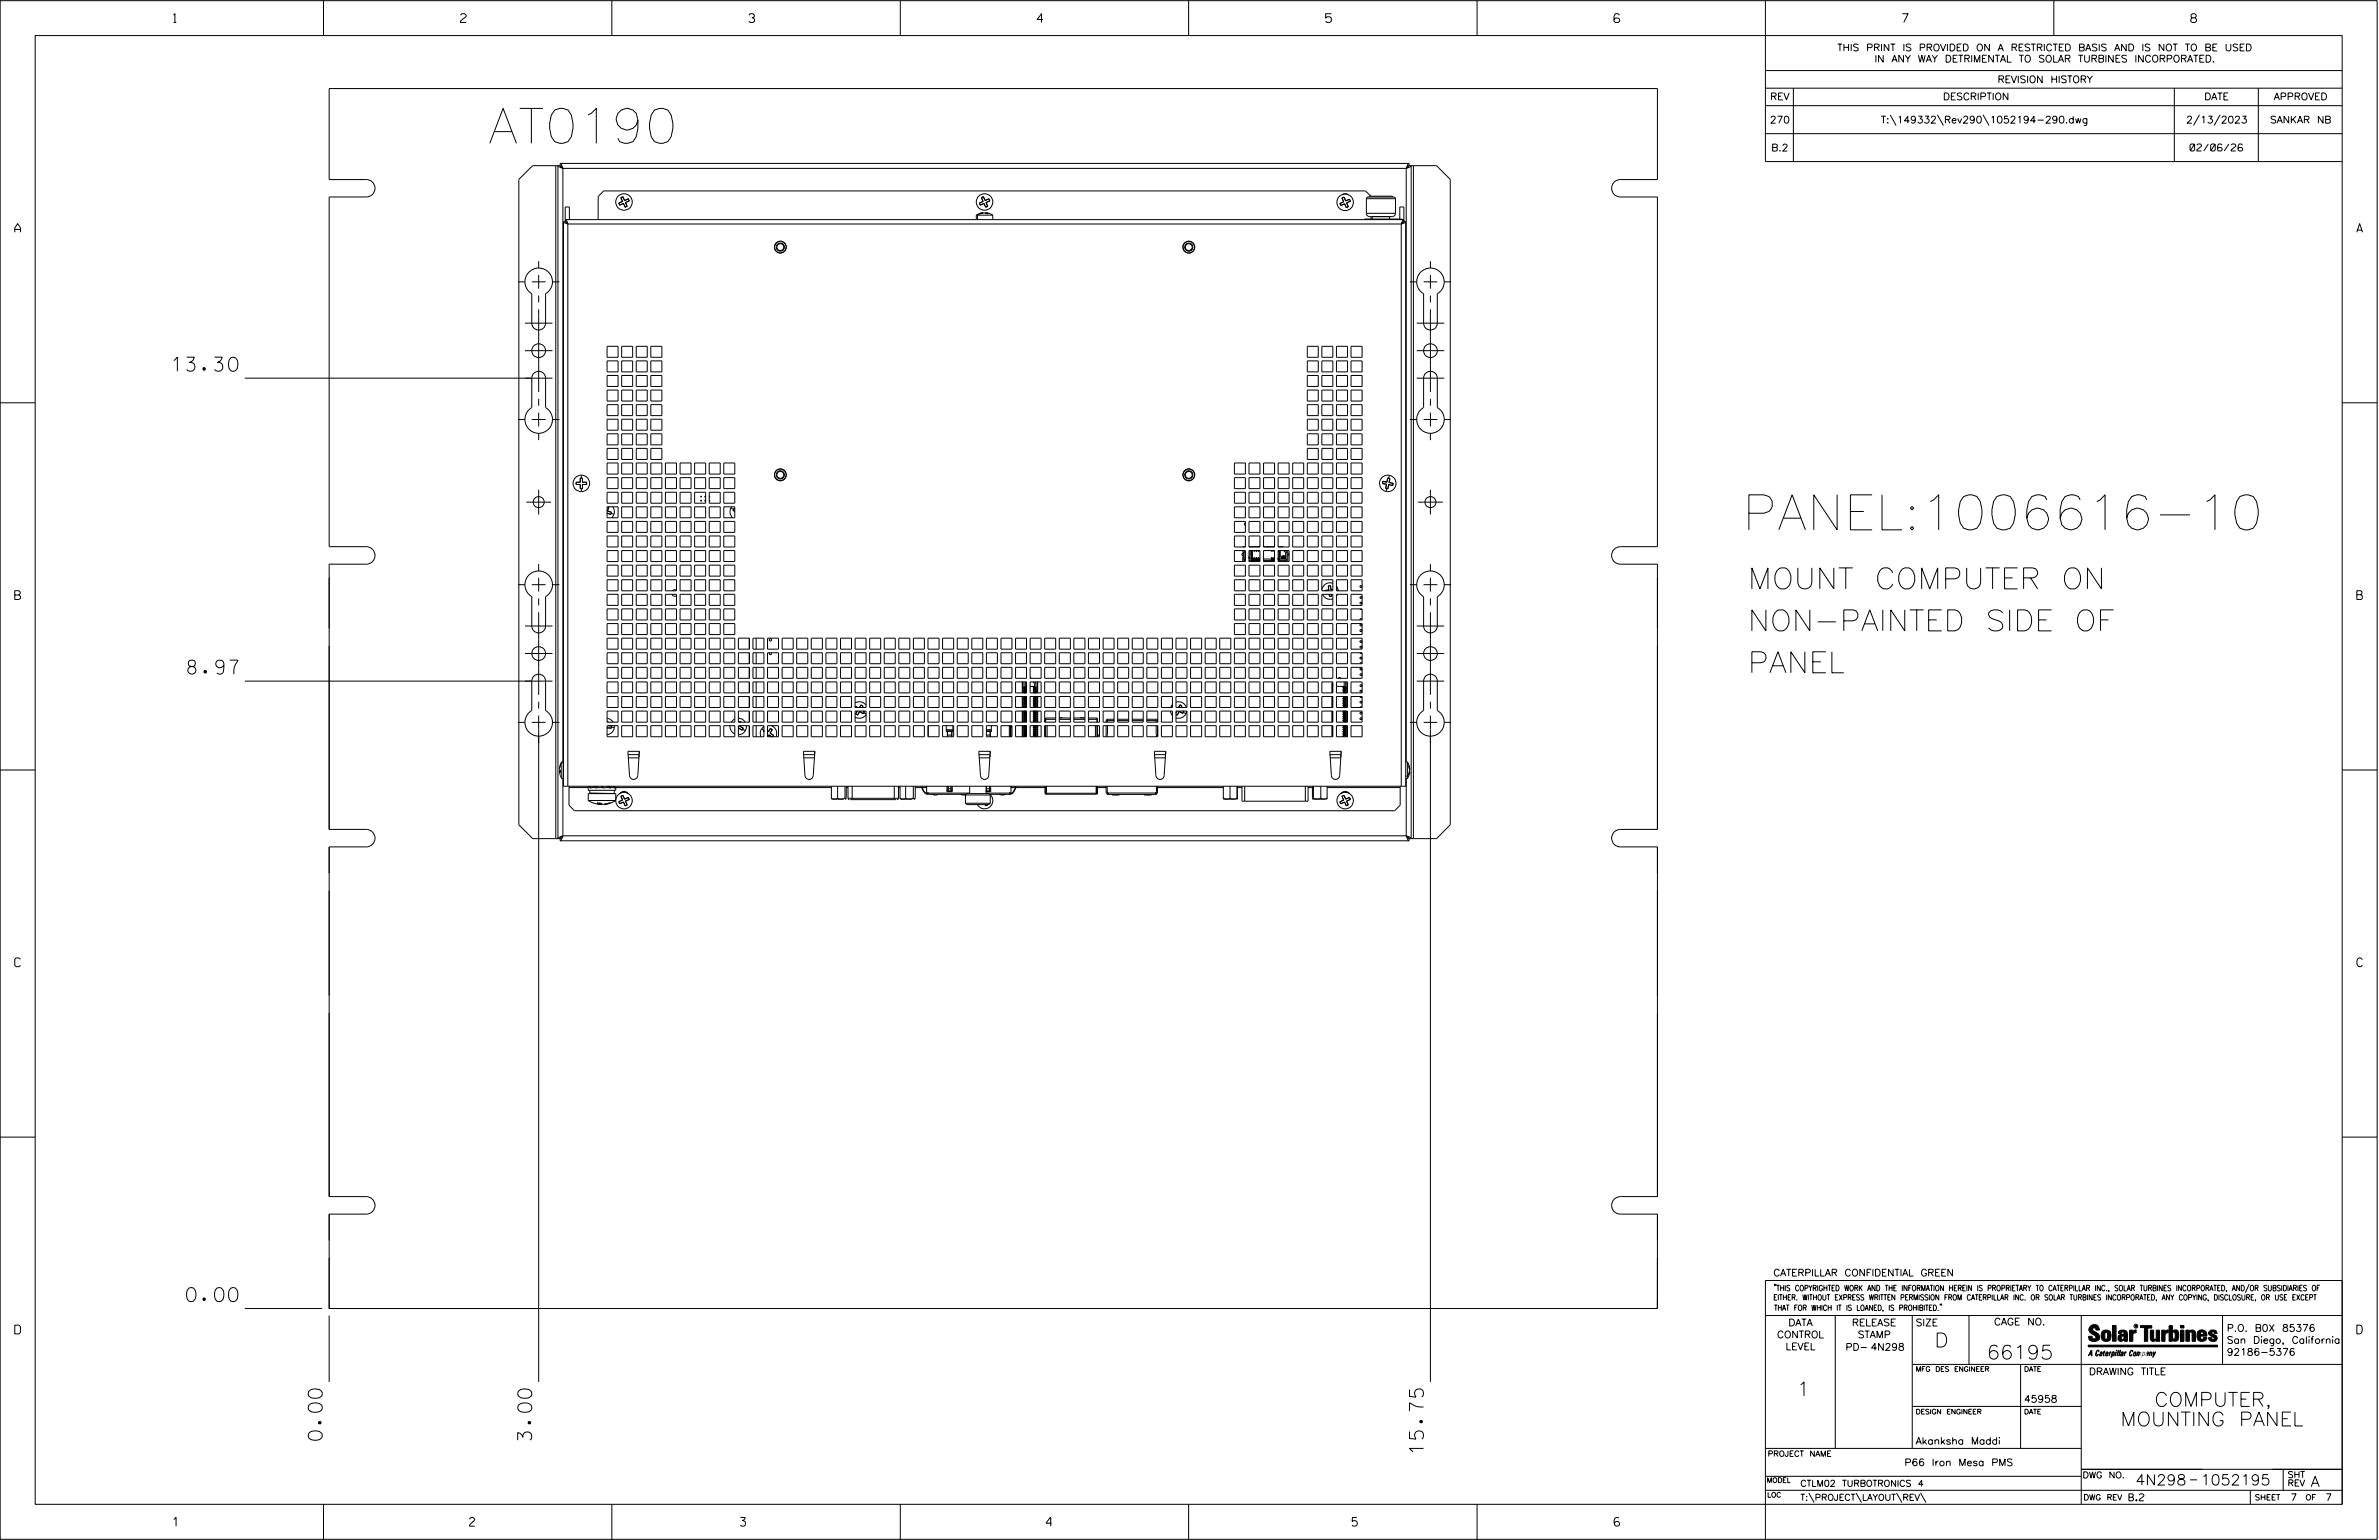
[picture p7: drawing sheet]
<svg xmlns="http://www.w3.org/2000/svg" width="864mm" height="559mm" viewBox="0 0 864 559" stroke-linecap="round" stroke-linejoin="round" font-family="sans-serif">
<defs><g id="words">
<g font-size="12.7">
<text x="177.2" y="52">AT0190</text>
<text x="632.4" y="192.3">PANEL:1006616-10</text>
</g>
<g font-size="7.6">
<text x="634.5" y="213.7">MOUNT COMPUTER ON</text>
<text x="634.5" y="228.9">NON-PAINTED SIDE OF</text>
<text x="634.5" y="244.1">PANEL</text>
</g>
<g font-size="5.1">
<text x="62.7" y="134.7">13.30</text>
<text x="68.2" y="244.6">8.97</text>
<text x="67.8" y="472.3">0.00</text>
<text x="702.3" y="488.8">D</text>
<text x="721.2" y="493.2">66195</text>
<text x="652.2" y="506.5">1</text>
<text x="782.1" y="510.3">COMPUTER,</text>
<text x="769.8" y="517.4">MOUNTING PANEL</text>
<text x="116.9" y="522.6" transform="rotate(-90 116.9 522.6)">0.00</text>
<text x="193" y="522.6" transform="rotate(-90 193 522.6)">3.00</text>
<text x="516.7" y="527.3" transform="rotate(-90 516.7 527.3)">15.75</text>
</g>
<g font-size="3.8">
<text x="775.2" y="538.9">4N298</text>
<text x="798.8" y="538.9">1052195</text>
<text x="838.8" y="539.5">A</text>
</g>
<g font-size="3.2">
<text x="63" y="8.2">1</text>
<text x="167.2" y="8.2">2</text>
<text x="271.8" y="8.2">3</text>
<text x="376.5" y="8.2">4</text>
<text x="481.2" y="8.2">5</text>
<text x="690.6" y="8.2">7</text>
<text x="795.3" y="8.2">8</text>
<text x="5.4" y="84.3">A</text>
<text x="855.5" y="84.3">A</text>
<text x="5.4" y="217.5">B</text>
<text x="855.6" y="217.5">B</text>
<text x="5.4" y="350.8">C</text>
<text x="855.6" y="350.8">C</text>
<text x="5.4" y="484">D</text>
<text x="855.6" y="484">D</text>
<text x="62.8" y="553.8">1</text>
<text x="170.4" y="553.8">2</text>
<text x="268.8" y="553.8">3</text>
<text x="379.8" y="553.8">4</text>
<text x="490.8" y="553.8">5</text>
<text x="585.9" y="553.8">6</text>
</g>
<g font-size="2.5">
<text x="666.9" y="18.5">THIS PRINT IS PROVIDED ON A RESTRICTED BASIS AND IS NOT TO BE USED</text>
<text x="680.5" y="22.6">IN ANY WAY DETRIMENTAL TO SOLAR TURBINES INCORPORATED.</text>
<text x="725.1" y="30">REVISION HISTORY</text>
<text x="642.6" y="36.3">REV</text>
<text x="705.3" y="36.3">DESCRIPTION</text>
<text x="800.2" y="36.3">DATE</text>
<text x="825.4" y="36.3">APPROVED</text>
<text x="642.5" y="44.7">270</text>
<text x="682.8" y="44.7">T:\149332\Rev290\1052194-290.dwg</text>
<text x="793.6" y="44.7">2/13/2023</text>
<text x="824.1" y="44.7">SANKAR NB</text>
<text x="643" y="54.8">B.2</text>
<text x="795" y="54.8">02/06/26</text>
<text x="643.8" y="463">CATERPILLAR CONFIDENTIAL GREEN</text>
<text x="645.1" y="485.5">CONTROL</text>
<text x="649.2" y="481.1">DATA</text>
<text x="672.3" y="481.1">RELEASE</text>
<text x="674.4" y="485.5">STAMP</text>
<text x="695.4" y="481.1">SIZE</text>
<text x="723.8" y="480.8">CAGE NO.</text>
<text x="808.4" y="483.1">P.O. B0X 85376</text>
<text x="648.2" y="489.8">LEVEL</text>
<text x="669.9" y="490">PD- 4N298</text>
<text x="808.4" y="487.5">San Diego, California</text>
<text x="808.4" y="491.8">92186-5376</text>
<text x="758.3" y="498.9">DRAWING TITLE</text>
<text x="734.8" y="508.9">45958</text>
<text x="695.4" y="524.1">Akanksha Maddi</text>
<text x="691.4" y="531.9">P66 Iron Mesa PMS</text>
<text x="772.8" y="544.6">B.2</text>
<text x="831.4" y="544.6">7</text>
<text x="844.1" y="544.6">7</text>
</g>
<g font-size="2.3">
<text x="653.5" y="539.4">CTLM02 TURBOTRONICS 4</text>
<text x="756" y="536.3">DWG NO.</text>
<text x="830.4" y="539.3">REV</text>
<text x="830.4" y="536.2">SHT</text>
<text x="653.5" y="544.5">T:\PROJECT\LAYOUT\REV\</text>
</g>
<g font-size="2">
<text x="643.8" y="468.4">&quot;THIS COPYRIGHTED WORK AND THE INFORMATION HEREIN IS PROPRIETARY TO CATERPILLAR INC., SOLAR TURBINES INCORPORATED, AND/OR SUBSIDIARIES OF</text>
<text x="643.8" y="471.8">EITHER. WITHOUT EXPRESS WRITTEN PERMISSION FROM CATERPILLAR INC. OR SOLAR TURBINES INCORPORATED, ANY COPYING, DISCLOSURE, OR USE EXCEPT</text>
<text x="644" y="475.6">THAT FOR WHICH IT IS LOANED, IS PROHIBITED.&quot;</text>
<text x="641.7" y="528.5">PROJECT NAME</text>
<text x="756.3" y="544.3">DWG REV</text>
<text x="818.5" y="544.3">SHEET</text>
<text x="836.9" y="544.3">OF</text>
</g>
<g font-size="1.8">
<text x="695.4" y="497.6">MFG DES ENGINEER</text>
<text x="734.8" y="497.6">DATE</text>
<text x="695.4" y="513.1">DESIGN ENGINEER</text>
<text x="734.8" y="513.1">DATE</text>
<text x="641.3" y="538">MODEL</text>
<text x="641.5" y="543.3">LOC</text>
</g>
<text font-size=".9" x="775.1" y="481.7">R</text>
</g></defs>
<g fill="none" stroke="#000" stroke-width=".36">
<path d="M.1 .2h862.8v558.4h-862.8zM12.8 12.9h837.4v533h-837.4zM117.4 .2v12.7M222.1 .2v12.7M326.8 .2v12.7M431.5 .2v12.7M536.2 .2v12.7M587.9 5.5l-.5-.5h-1l-.5 1v1.7l.5 .4h1l.6-.4v-.6l-.6-.5h-1l-.5 .5M640.9 .2v58.4h209.3M745.6 .2v12.7M119.5 32.1h482.2v33.1h-13.5a3.2 3.2 0 0 0-3.2 3.1 3.2 3.2 0 0 0 3.2 3.2h13.5v126.9h-13.5a3.2 3.2 0 0 0-3.2 3.1 3.2 3.2 0 0 0 3.2 3.2h13.5v96.3h-13.5a3.2 3.2 0 0 0-3.2 3.1 3.2 3.2 0 0 0 3.2 3.2h13.5v126.9h-13.5a3.2 3.2 0 0 0-3.2 3.2 3.2 3.2 0 0 0 3.2 3.1h13.5v34.3h-482.2v-34.3h13.5a3.2 3.2 0 0 0 3.1-3.1 3.2 3.2 0 0 0-3.1-3.2h-13.5v-126.9h13.5a3.2 3.2 0 0 0 3.1-3.2 3.2 3.2 0 0 0-3.1-3.1h-13.5v-96.3h13.5a3.2 3.2 0 0 0 3.1-3.2 3.2 3.2 0 0 0-3.1-3.1h-13.5v-126.9h13.5a3.2 3.2 0 0 0 3.1-3.2 3.2 3.2 0 0 0-3.1-3.1h-13.5zM640.9 25.6h209.3"/>
<path d="M640.9 32h209.3M640.9 38.3h209.3M651 32v26.6M789.3 32v26.6M819.8 32v26.6M203.3 59.3l.5 .4 .5 1.4M203.3 59.3v.8M203.3 59.3h308.2M511.5 59.3l-.5 .5-.5 1.3M511.5 59.3v.8M640.9 48.5h209.3M686.2 41.7l2.1 3.8"/>
<path d="M703.3 41.7l2.2 3.8M719.9 41.7l2.1 3.8M798.4 41.7l-2.1 3.8M805.9 41.7l-2.1 3.8M201.8 60.1v244.2M203.3 60.1h-9.9l-5.1 5v234.2l5.1 5h9.9M203.3 60.1l1 1M204.3 61.1l-1.8-1v244.2l.6-.5 1.2-.5M204.3 61.1h306.2M204.3 61.1v215.4M205.4 79.7h304.1M205.4 79.7v.8"/>
<path d="M205.4 79.7l.7 1.6M206.7 79.7v-4.6h-1.5v5.4M224.6 73.7h.1M224.6 73.7l.2 .4M224.6 73.7l.2 .3M224.8 74.1l.1 .4M224.8 74l.2 .4M224.8 74v.1M225 74.4l-.1 .1M225.4 71.7h.1M225.4 71.7l.6 1.4M226 73.1l-1.4 .6"/>
<path d="M226 73.1h.1M226.1 71.4l.6 1.4M226.1 71.4l-.7 .3M226.1 71.4l.6 1.3M226.1 71.4h.1M226.3 73.8l-1.4 .7M226.3 73.8l.6 1.4M226.3 73.8h.1M226.3 73.8l.6 1.3M226.3 73.8l-1.3 .6M226.7 72.8h.1M226.9 75.1v.1"/>
<path d="M227 73.5l.6 1.4M227 73.5h.1M227.1 73.5l.6 1.4M227.6 74.9h.1M227.6 74.9l-.7 .2M227.7 74.9l-.8 .3M228.1 72.2l-1.4 .6M228.1 72.2l.1 .3M228.1 72.2h.1M228.1 72.1l.2 .4M228.1 72.1l-1.4 .6M228.2 72.5l.2 .4"/>
<path d="M228.3 72.5l.2 .4M228.3 72.5h-.1M228.4 72.8l-1.4 .7M228.4 72.9h.1M228.5 72.9l-1.4 .6M354.4 78.1v1.6M354.4 78.1h6M355.5 73.7h.1M355.5 73.7l.2 .4M355.5 73.7l.2 .3M355.7 74.1l.1 .4M355.7 74l.1 .4"/>
<path d="M355.7 74v.1M355.8 74.4v.1M356.2 71.7h.1M356.2 71.7l.6 1.4M356.3 71.7l.6 1.4M356.6 77.2l-2.2 .9M356.8 73.1l-1.3 .6M356.8 73.1h.1M356.9 73.1l-1.3 .6M357 71.4l.6 1.4M357 71.4l-.7 .3M357 71.4l-.8 .3"/>
<path d="M357 71.4l.6 1.3M357 71.4h.1M357.2 73.8l.6 1.4M357.2 73.8l-1.4 .7M357.2 73.8h.1M357.2 73.8l.6 1.3M357.2 73.8l-1.4 .6M357.6 77.2l.3 .1M357.6 77.2l-.1 .1M357.6 72.8h.1M357.8 75.1v.1M357.9 73.5l.6 1.4"/>
<path d="M357.9 73.5h.1M358 73.5l.6 1.4M358 77.2l2.4 .9M358 77.2l.7 .3-1.4-.3-1.8 .3 1.3-.3-2 .9v1.6M358 77.2l.7 .4M358.5 74.9h.1M358.5 74.9l-.7 .2M358.6 74.9l-.8 .3M359 72.2l-1.4 .6M359 72.2l.1 .3M359 72.1l.2 .4M359 72.1v.1"/>
<path d="M359 72.1l-1.4 .6M359.1 72.5l.2 .4M359.2 72.5l.1 .4M359.2 72.5h-.1M359.3 72.8l-1.4 .7M359.3 72.9h.1M359.3 72.9l-1.3 .6M360.4 78.1v1.6M486.4 73.8l.2 .4M486.4 73.8h.1M486.6 74.2l.1 .4M486.6 74.2h.1"/>
<path d="M486.6 74.2l.1 .3M486.7 74.5v.1M487.1 71.9l.7 1.3M487.1 71.9h.1M487.2 70.7l.9-.4 1.3 .4M487.2 71.9l.6 1.3M487.8 73.2l-1.4 .6M487.8 73.2h.1M487.9 71.6l.6 1.3M487.9 71.5l.6 1.4M487.9 71.5v.1M487.9 71.6l-.7 .3"/>
<path d="M487.9 71.5l-.8 .4M488.1 74l-1.4 .6M488.1 74l.6 1.4M488.1 73.9l-1.4 .6M488.1 73.9v.1M488.1 73.9l.6 1.4M488.5 72.9h.1M488.7 75.3h.1M488.8 73.6h.1M488.8 73.6l.6 1.4M488.8 73.6l.7 1.4M489.4 75h.1"/>
<path d="M489.4 75l-.7 .3M489.5 75l-.8 .4M489.9 72.2l.1 .4M489.9 72.2v.1M489.9 72.3l-1.4 .6M489.9 72.3l.1 .4M489.9 72.2l-1.4 .7M490 72.7l.1 .3M490 72.6l.2 .4M490 72.6v.1M490.1 73l-1.3 .6M490.1 73h.1"/>
<path d="M490.2 73l-1.4 .6M496 72.1l.2-.4 .4-.2h9.4l.6 .6M496 77.4l.5 1 .7 .2h8.2l.7-.2 .5-1M496 72.1v5.3M496 77.4h10.6M496 72.1h10.6M497.6 71.2l-1.9-1.9h-276.6l-2 2v8.4M497.7 78.6v.9M498.1 78.6v.9M498.3 79.5v.2M504.4 78.6v.9M505.5 71.5v-.3h-8.5v.3"/>
<path d="M506.6 72.1v5.3M508.1 79.5v-4.4h1.5v4.9M508.3 79.5l.9 .2M508.3 79.5h-13v.2M508.3 79.5v.2M509.5 79.7v.8M509.5 79.9l.5 .6M509.5 79.7l-.8 1.6M510.5 61.1l1.8-1v244.2l-.6-.5-1.2-.5M510.5 61.1v215.4M511.5 60.1h10l5 5v234.2l-5 5h-10M511.5 60.1l-1 1"/>
<path d="M513.1 60.1v244.2M192.2 98.6a5 5 0 0 1 7.4 .7 5 5 0 0 1-1.6 7.3v10.7a2.5 2.5 0 0 1-2.5 2.4 2.5 2.5 0 0 1-2.5-2.4v-10.7a5 5 0 0 1-.8-8zM195.5 94.8v2.5M195.5 99.8v5M204.5 80.5l1.6 .8M204.5 80.5h.9M205.4 80.5l.7 .8M206 81l-.1 .1M206.1 81.3v204M206.1 81.3h302.6M432.6 90.3l-.6 .5M508.7 81.3v204"/>
<path d="M508.8 81l.2 .1M509 80.8l.1 .2M509.5 80.5h.8M509.5 80.5l-.8 .8M510.3 80.5v204.8h-305.8v-204.8M510.3 80.5l-1.6 .8M515.9 98.6a5 5 0 0 1 7.4 .7 5 5 0 0 1-1.5 7.3v10.7a2.49 2.49 0 0 1-2.5 2.4 2.49 2.49 0 0 1-2.5-2.4v-10.7a5 5 0 0 1-.9-8zM519.3 94.8v2.5M519.3 99.8v5M188.1 102.3h2.5M190.6 117.3h10M193 102.3h5"/>
<path d="M195.5 107.2v2.5M195.5 112.3v29.9M200.6 102.3h2.5M511.8 102.3h2.5M514.3 117.3h10M516.8 102.3h5M519.3 107.2v2.5M519.3 112.3v29.9M524.3 102.3h2.5M88.9 137.2h111.7M190.6 127.2h10M193.8 135.5a2.5 2.5 0 0 1 2.7-.6 2.5 2.5 0 0 1 1.5 2.3v10.7a5 5 0 0 1 1.4 7.5 5 5 0 0 1-7.7 0 5 5 0 0 1 1.3-7.5v-10.7l.2-.7z"/>
<path d="M220.4 125.7h4v3.9h-4zM220.4 131h4v3.9h-4zM220.4 136.2h4v4h-4zM225.7 125.7h4v3.9h-4zM225.7 131h4v3.9h-4zM225.7 136.2h4v4h-4zM231 125.7h3.9v3.9h-3.9zM231 131h3.9v3.9h-3.9zM231 136.2h3.9v4h-3.9zM236.3 125.7h4v3.9h-4zM236.3 131h4v3.9h-4zM236.3 136.2h4v4h-4z"/>
<path d="M474.6 125.7h3.9v3.9h-3.9zM474.6 131h3.9v3.9h-3.9zM474.6 136.2h3.9v4h-3.9zM479.8 125.7h4v3.9h-4zM479.8 131h4v3.9h-4zM479.8 136.2h4v4h-4zM485.1 125.7h4.1v3.9h-4.1zM485.1 131h4.1v3.9h-4.1zM485.1 136.2h4.1v4h-4.1zM490.4 125.7h4.1v3.9h-4.1zM490.4 131h4.1v3.9h-4.1zM490.4 136.2h4.1v4h-4.1z"/>
<path d="M514.3 137.2h10M514.3 127.2h10M517.5 135.5a2.5 2.5 0 0 1 2.7-.6 2.5 2.5 0 0 1 1.6 2.3v10.7a5 5 0 0 1 1.3 7.5 5 5 0 0 1-7.7 0 5 5 0 0 1 1.4-7.5v-10.7l.2-1.1zM.1 146.2h12.7M188.1 152.2h2.5M193 152.2h5M195.5 144.7v2.5M195.5 149.7v5M195.5 157.2v2.5M200.6 152.2h2.5M220.4 141.5h4v4h-4zM220.4 146.8h4v4h-4z"/>
<path d="M220.4 152.1h4v4h-4zM220.4 157.4h4v4h-4zM225.7 141.5h4v4h-4zM225.7 146.8h4v4h-4zM225.7 152.1h4v4h-4zM225.7 157.4h4v4h-4zM231 141.5h3.9v4h-3.9zM231 146.8h3.9v4h-3.9zM231 152.1h3.9v4h-3.9zM231 157.4h3.9v4h-3.9zM236.3 141.5h4v4h-4zM236.3 146.8h4v4h-4z"/>
<path d="M236.3 152.1h4v4h-4zM236.3 157.4h4v4h-4zM474.6 141.5h3.9v4h-3.9zM474.6 146.8h3.9v4h-3.9zM474.6 152.1h3.9v4h-3.9zM474.6 157.4h3.9v4h-3.9zM479.8 141.5h4v4h-4zM479.8 146.8h4v4h-4zM479.8 152.1h4v4h-4zM479.8 157.4h4v4h-4zM485.1 141.5h4.1v4h-4.1zM485.1 146.8h4.1v4h-4.1z"/>
<path d="M485.1 152.1h4.1v4h-4.1zM485.1 157.4h4.1v4h-4.1zM490.4 141.5h4.1v4h-4.1zM490.4 146.8h4.1v4h-4.1zM490.4 152.1h4.1v4h-4.1zM490.4 157.4h4.1v4h-4.1zM511.8 152.2h2.5M516.8 152.2h5M519.3 144.7v2.5M519.3 149.7v5M519.3 157.2v2.5M524.3 152.2h2.5"/>
<path d="M850.2 146.2h12.7M195.5 177.7v9M209.1 175v.8M209.1 175h1.6M210.6 177.3h.9M210.6 175h.1M210.6 173.5l.1 1.5M210.6 173.5h.1M210.6 173.5h.9M210.7 175.8h-.1M210.7 175.8l-.1 1.5M210.7 175.8h-1.6"/>
<path d="M211 172.4a3 3 0 0 0-3 3 3 3 0 0 0 3 3M211 172.4a3 3 0 0 1 3 3 3 3 0 0 1-3 3M211 172.4v1.1M211 177.3v1.1M211.4 175.8l.1 1.5M211.4 175.8h1.6M211.4 175.8h.1M211.5 173.5l-.1 1.5M211.5 173.5h-.1M211.5 175h-.1M213 175v.8M213 175h-1.6"/>
<path d="M220.4 162.7h4v4h-4zM220.4 168h4v4h-4zM220.4 173.3h4v4h-4zM220.4 178.6h4v4h-4zM225.7 162.7h4v4h-4zM225.7 168h4v4h-4zM225.7 173.3h4v4h-4zM225.7 178.6h4v4h-4zM231 162.7h3.9v4h-3.9zM231 168h3.9v4h-3.9zM231 173.3h3.9v4h-3.9zM231 178.6h3.9v4h-3.9z"/>
<path d="M236.3 162.7h4v4h-4zM236.3 168h4v4h-4zM236.3 173.3h4v4h-4zM236.3 178.6h4v4h-4zM241.5 168h4.1v4h-4.1zM241.5 173.3h4.1v4h-4.1zM241.5 178.6h4.1v4h-4.1zM246.9 168h4v4h-4zM246.9 173.3h4v4h-4zM246.9 178.6h4v4h-4zM252.2 168h4v4h-4zM252.2 173.3h4v4h-4z"/>
<path d="M252.2 178.6h4v4h-4zM257.5 168h3.9v4h-3.9zM257.5 173.3h3.9v4h-3.9zM257.5 178.6h3.9v4h-3.9zM262.7 168h4v4h-4zM262.7 173.3h4v4h-4zM262.7 178.6h4v4h-4zM448.1 168h4v4h-4zM448.1 173.3h4v4h-4zM448.1 178.6h4v4h-4zM453.4 168h4v4h-4zM453.4 173.3h4v4h-4z"/>
<path d="M453.4 178.6h4v4h-4zM458.7 168h4v4h-4zM458.7 173.3h4v4h-4zM458.7 178.6h4v4h-4zM464 168h4v4h-4zM464 173.3h4v4h-4zM464 178.6h4v4h-4zM469.3 168h4v4h-4zM469.3 173.3h4v4h-4zM469.3 178.6h4v4h-4zM474.6 162.7h3.9v4h-3.9zM474.6 168h3.9v4h-3.9z"/>
<path d="M474.6 173.3h3.9v4h-3.9zM474.6 178.6h3.9v4h-3.9zM479.8 162.7h4v4h-4zM479.8 168h4v4h-4zM479.8 173.3h4v4h-4zM479.8 178.6h4v4h-4zM485.1 162.7h4.1v4h-4.1zM485.1 168h4.1v4h-4.1zM485.1 173.3h4.1v4h-4.1zM485.1 178.6h4.1v4h-4.1zM490.4 162.7h4.1v4h-4.1zM490.4 168h4.1v4h-4.1z"/>
<path d="M490.4 173.3h4.1v4h-4.1zM490.4 178.6h4.1v4h-4.1zM501.8 175.5l1.5 .3M501.9 175.4l-.1 .1M501.9 175.4l1.4 .3M502 174.6l-.2 .9M502 174.6l1.4 .3M502 174.6v.1M502 174.7l-.1 .7M502 174.7l1.5 .3M503 177.2l.4 .1M503.1 177.2h.3"/>
<path d="M503.1 177.2h-.1M503.3 175.8l-.3 1.4M503.3 175.7v.1M503.3 175.7l-.2 1.5M503.4 177.3l.4 .1M503.4 177.2l.4 .1M503.4 177.2v.1M503.4 177.3l-.2 1M503.4 174.9l.1 .1M503.7 173.4l-.3 1.5M503.7 173.4l.1 .1M503.7 173.4l.5 .1"/>
<path d="M503.8 173.5l-.3 1.5M503.8 173.5l.3 .1M503.8 177.3v.1M504.1 175.8l1.5 .3M504.1 175.8v.1M504.1 175.8l-.3 1.5M504.1 175.9l1.5 .3M504.1 173.6h.4M504.1 175.9l-.3 1.5M504.2 173.5l.4 .1M504.2 173.5l-.1 .1M504.2 175.1l1.5 .3"/>
<path d="M504.3 175l-.1 .1M504.3 175l1.4 .3M504.3 172.5a2.98 2.98 0 0 0-3.5 2.3 2.98 2.98 0 0 0 2.4 3.5M504.3 172.5l-.1 1M504.3 172.5a2.98 2.98 0 0 1 2.4 3.5 2.98 2.98 0 0 1-3.5 2.3M504.5 173.6l-.3 1.5M504.6 173.6l-.3 1.4M504.6 173.6h-.1M505.6 176.1v.1M505.7 175.4l-.1 .7M505.7 175.3v.1M505.7 175.3l-.1 .9"/>
<path d="M519.3 177.7v9M191.1 182.2h9M220.4 183.9h4v4h-4zM220.4 189.2h4v4h-4zM220.4 194.5h4v4h-4zM220.4 199.8h4v4h-4zM220.5 185.5l1.4 .4M220.6 183.9l.4 .1M220.6 185.4l1.4 .5M220.6 185.4l-.1 .1M220.7 183.9l.3 .1M220.9 184l-.4 1.5"/>
<path d="M221 184h.1M221 184l-.4 1.4M221.7 186.6v.1M221.7 186.6l-1.3-.4 1.3 .5M221.8 186.3l-.1 .3M221.8 186.3h.1M221.9 186.3l1 .3M221.9 186.3l-.2 .4M221.9 185.9l-.1 .4M222 185.9h-.1M222 185.9l-.1 .4M222.4 183.9l.6 1.3-.1 1.4"/>
<path d="M222.9 186.6l-.8 1.3M225.7 183.9h4v4h-4zM225.7 189.2h4v4h-4zM225.7 194.5h4v4h-4zM225.7 199.8h4v4h-4zM231 183.9h3.9v4h-3.9zM231 189.2h3.9v4h-3.9zM231 194.5h3.9v4h-3.9zM231 199.8h3.9v4h-3.9zM236.3 183.9h4v4h-4zM236.3 189.2h4v4h-4zM236.3 194.5h4v4h-4z"/>
<path d="M236.3 199.8h4v4h-4zM241.5 183.9h4.1v4h-4.1zM241.5 189.2h4.1v4h-4.1zM241.5 194.5h4.1v4h-4.1zM241.5 199.8h4.1v4h-4.1zM246.9 183.9h4v4h-4zM246.9 189.2h4v4h-4zM246.9 194.5h4v4h-4zM246.9 199.8h4v4h-4zM252.2 183.9h4v4h-4zM252.2 189.2h4v4h-4zM252.2 194.5h4v4h-4z"/>
<path d="M252.2 199.8h4v4h-4zM254.4 180.1l.2 .2zM254.4 181.6l.2 .2zM255.9 180.1l.2 .2zM255.9 181.6l.2 .2zM257.5 183.9h3.9v4h-3.9zM257.5 189.2h3.9v4h-3.9zM257.5 194.5h3.9v4h-3.9zM257.5 199.8h3.9v4h-3.9zM257.5 180.1h.1M257.5 181.5h.1M257.5 180.1v.2"/>
<path d="M257.5 181.5v.3M262.7 183.9h4v4h-4zM262.7 189.2h4v4h-4zM262.7 194.5h4v4h-4zM262.7 199.8h4v4h-4zM265.3 184.4a3 3 0 0 0 .7 3.5M265.3 184.4l1 .5M265.6 183.9l-.3 .5M266.1 185.2l.6 .4M266.1 185.2h.1M266.1 185.2l.7 .3M266.3 184.9h.1"/>
<path d="M266.3 184.9l-.2 .3M266.5 184.5l.2 .1M266.5 184.5h.1M266.5 184.5l-.2 .4M266.5 184.5l.3 .2M448.1 183.9h4v4h-4zM448.1 189.2h4v4h-4zM448.1 194.5h4v4h-4zM448.1 199.8h4v4h-4zM451.1 199.8v4M452 199.8l-.5 .5M452.1 189.7l-.3 .5 .3 .5"/>
<path d="M452.1 198.4l-1 .1M453.4 183.9h4v4h-4zM453.4 189.2h4v4h-4zM453.4 194.5h4v4h-4zM453.4 199.8h4v4h-4zM453.4 198.4h4M453.7 199.8v1.8l-.2 .3M454.1 199.8v.4h.6v2h-.6v.6M454.3 199.8l-.1 1.2M454.4 199.8h.3M454.4 199.8h.1M454.7 199.8h.1"/>
<path d="M454.7 199.8v.2h-.4M455.2 199.8h.1M455.2 199.8h.3M455.5 199.8h.1M455.5 199.8v.2h-.3v-.2M456 199.8h.3M456 199.8h.1M456.3 199.8h.1M456.3 199.8v.2h-.4v-.2M456.8 199.8h.3M456.8 199.8h.1M457.1 199.8h.1"/>
<path d="M457.1 199.8v.2h-.4v-.2M458.7 183.9h4v4h-4zM458.7 189.2h4v4h-4zM458.7 194.5h4v4h-4zM458.7 199.8h4v4h-4zM458.7 198.4h4M461.6 199.8h.1M461.6 199.8h.3M461.9 199.8h.1M461.9 199.8v.2h-.4v-.2M462.4 199.8v.2h.3M462.4 199.8h.1"/>
<path d="M462.4 199.8h.3M462.7 199.8h.1M464 183.9h4v4h-4zM464 189.2h4v4h-4zM464 194.5h4v4h-4zM464 199.8h4v4h-4zM464 198.4l1.9 .1M464.3 199.8h-.3M464.3 199.8h.1M464.3 199.8l.2 1.2M464.6 199.8v.4h-.6M464.7 199.8v2.1l.4 .1a1.05 1.05 0 0 1 1.6 0"/>
<path d="M465.9 199.8l.8 .7M466.7 199.8l.5 .5M467.2 199.8l.3 .3v3.7M469.3 183.9h4v4h-4zM469.3 189.2h4v4h-4zM469.3 194.5h4v4h-4zM469.3 199.8h4v4h-4zM474.6 183.9h3.9v4h-3.9zM474.6 189.2h3.9v4h-3.9zM474.6 194.5h3.9v4h-3.9zM474.6 199.8h3.9v4h-3.9zM479.8 183.9h4v4h-4z"/>
<path d="M479.8 189.2h4v4h-4zM479.8 194.5h4v4h-4zM479.8 199.8h4v4h-4zM485.1 183.9h4.1v4h-4.1zM485.1 189.2h4.1v4h-4.1zM485.1 194.5h4.1v4h-4.1zM485.1 199.8h4.1v4h-4.1zM490.4 183.9h4.1v4h-4.1zM490.4 189.2h4.1v4h-4.1zM490.4 194.5h4.1v4h-4.1zM490.4 199.8h4.1v4h-4.1zM514.8 182.2h9"/>
<path d="M188.1 212.2h2.5M192.2 208.5a5 5 0 0 1 7.4 .7 5 5 0 0 1-1.6 7.3v10.7a2.5 2.5 0 0 1-2.5 2.5 2.5 2.5 0 0 1-2.5-2.5v-10.7a5 5 0 0 1-.8-8zM193 212.2h5M195.5 204.7v2.5M195.5 209.7v5M195.5 217.2v2.5M200.6 212.2h2.5M220.4 205.1h4v4h-4zM220.4 210.4h4v4h-4zM220.4 215.7h4v4h-4zM225.7 205.1h4v4h-4zM225.7 210.4h4v4h-4z"/>
<path d="M225.7 215.7h4v4h-4zM231 205.1h3.9v4h-3.9zM231 210.4h3.9v4h-3.9zM231 215.7h3.9v4h-3.9zM236.3 205.1h4v4h-4zM236.3 210.4h4v4h-4zM236.3 215.7h4v4h-4zM241.5 205.1h4.1v4h-4.1zM241.5 210.4h4.1v4h-4.1zM241.5 215.7h4.1v4h-4.1zM243.9 215.7a1.21 1.21 0 0 0 1.7 .5M245.6 214.1l-.9-.1-.6 .4"/>
<path d="M246.9 205.1h4v4h-4zM246.9 210.4h4v4h-4zM246.9 215.7h4v4h-4zM252.2 205.1h4v4h-4zM252.2 210.4h4v4h-4zM252.2 215.7h4v4h-4zM257.5 205.1h3.9v4h-3.9zM257.5 210.4h3.9v4h-3.9zM257.5 215.7h3.9v4h-3.9zM262.7 205.1h4v4h-4zM262.7 210.4h4v4h-4zM262.7 215.7h4v4h-4z"/>
<path d="M448.1 205.1h4v4h-4zM448.1 210.4h4v4h-4zM448.1 215.7h4v4h-4zM451.2 200.8l-.4 .4 .4 .4M451.5 203.3h.6M451.5 200.3v3M451.5 200.3l.5 .2M452 202.8l-.5 .5M452 200.5v2.3M452 202.8h.1M452.1 200.4l-.1 .1M452.1 202.1l-.1 .1"/>
<path d="M452.1 202.6v.2M452.2 202.2l-.2 .6M452.2 202.1l-.2 .7M453.1 202l.4 .8M453.4 202.6v.2M453.4 205.1h4v4h-4zM453.4 210.4h4v4h-4zM453.4 215.7h4v4h-4zM453.4 202.8h.9v.8h.5v-.8h.3M453.4 203.3h4M453.6 202.7l-.2-.6 .2 .7M454.1 200.2v2"/>
<path d="M454.2 201.3l.1 1.2M454.3 201.6h.1M454.3 200.8h.1M454.3 203.3h.5M454.3 203.1h.1M454.3 203h.1M454.3 203.1h.4M454.3 202.3h.4v.8M454.4 203h.1M454.4 203.1h.1M454.4 202.9h.1M454.4 202.9h.3"/>
<path d="M454.4 203h.3M454.4 202.5v.2M454.4 202.6v.1M454.4 202.5v.6M454.4 202.7l-.1 .2M454.4 202.6l-.1 .5M454.4 202.5h.3M454.4 202.5h.1M454.4 201h.2M454.4 201.3h.2M454.7 203h.1M454.7 202.6v.5"/>
<path d="M454.7 202.7h-.3M454.7 202.5v.2M454.7 202.6v.1M454.7 202.5h.1M454.7 202.9h.1M454.7 203.1h.1M455.1 203.1h.1M455.1 203.3h.4M455.2 202.9h.1M455.2 203.1h.3M455.2 203h.1M455.2 203.1h.1"/>
<path d="M455.2 202.5h.1M455.2 202.6v.5M455.2 202.5h.3M455.2 202.9l.3 .1zM455.2 202.5v.2M455.2 202.6v.1M455.2 202.5v.6M455.5 203h.1M455.5 202.6v.5M455.5 202.7h-.3M455.5 202.5v.2M455.5 202.6v.1"/>
<path d="M455.5 202.7v.2M455.5 202.5h.1M455.5 203.1h.1M455.5 202.9h.1M455.9 203.3h.5M455.9 203.1h.1M455.9 203h.1M455.9 203.1h.4M456 203h.1M456 203.1h.1M456 202.6v.1M456 202.5v.2"/>
<path d="M456 202.9h.1M456 203.1l-.1-.8h.4v.8M456 202.5h.3M456 202.5h.1M456 202.9l.2 .1zM456 202.7v.4M456.2 203h.1M456.2 202.9v.1M456.3 202.5h.1M456.3 202.7h-.3M456.3 202.5v.2M456.3 202.6v.1"/>
<path d="M456.3 202.9h.1M456.3 203h.1M456.3 202.7l-.1 .3M456.3 203.1h.1M456.3 203v.1M456.7 203.1h.1M456.7 203h.1M456.7 203.3h.5M456.8 202.9h.1M456.8 203h.1M456.8 203.1h.1M456.8 202.6l-.1 .5"/>
<path d="M456.8 202.5h.3M456.8 202.9h.3M456.8 203h.3M456.8 202.5v.2M456.8 202.6v.1M456.8 202.7l-.1 .2M456.8 202.5h.1M456.8 203v.1M457.1 203h.1M457.1 202.6v.5M457.1 202.7h-.3M457.1 202.5v.2"/>
<path d="M457.1 202.6v.1M457.1 202.6l.1 1h-.5v-.8h-.3v.8h-.5v-.8h-.4v.8h-.4l.1-1.3h.3v.8M457.1 202.5v.5M457.1 202.5h.1M457.1 202.9h.1M457.1 203.1h.1M457.1 202.5l-.4-.2v.8M457.1 203.1h-.4M457.2 202.8h.2M458.7 205.1h4v4h-4zM458.7 210.4h4v4h-4zM458.7 215.7h4v4h-4z"/>
<path d="M458.7 203.3h4M461.5 203.1h.1M461.5 203.3h.5M461.5 202.9h.1M461.5 203h.1M461.6 203h.1M461.6 202.5h.3M461.6 202.9h.3M461.6 203h.3M461.6 202.5v.2M461.6 202.6v.1M461.6 202.7l-.1 .2"/>
<path d="M461.6 202.6l-.1 .5M461.6 202.5h.1M461.9 202.7h-.3M461.9 202.5v.2M461.9 202.6v.1M461.9 202.6l.1 1h-.5v-.8h-2.8M461.9 202.5v.5M461.9 203h.1M461.9 202.6v.5M461.9 202.5h.1M461.9 203.1h.1M461.9 202.9h.1"/>
<path d="M461.9 202.5l-.4-.2 .1 .8M461.9 203.1h-.4M462 202.8h.3v.8h.4M462.3 203.3h.4M462.3 203.1h.1M462.3 203h.1M462.3 203.1h.4M462.4 203h.1M462.4 202.9h.1M462.4 202.5h.1M462.4 202.5v.2M462.4 202.6v.1"/>
<path d="M462.4 202.9h.3zM462.4 202.6v.5M462.4 202.5h.3M462.7 202.5h.1M462.7 202.7h-.3M462.7 202.5v.2M462.7 202.6v.1M462.7 202.3h-.3v.8M463.9 202.3h.4M463.9 200h.4M464 202.5h.1M464 202.9l.3 .1z"/>
<path d="M464 202.5v.2M464 202.6v.1M464 203h.1M464 205.1h4v4h-4zM464 210.4h4v4h-4zM464 215.7h4v4h-4zM464 202.5h.3M464 202.2h.6v.6M464 203.3h3.2M464 203.3h.4M464 201h.2M464 201.3h.2"/>
<path d="M464.3 203h.1M464.3 202.6v.5M464.3 202.9h.1M464.3 202.7h-.3M464.3 202.5v.2M464.3 202.6v.1M464.3 202.5h.1M464.3 203.1h.1M464.3 203.1h-.3M464.5 201.3l-.2 1.8M464.5 200.2v2M465.3 202.5l.1 .1"/>
<path d="M465.3 202.5l.1 .3M465.4 202.6l.4 .1M465.4 202.8h.1M465.4 202.6v.2M465.7 202l.1 .1M465.7 202h.5M465.7 202l-.4 .5M465.8 202.1l.1 .5M465.8 202.1h.3M465.8 202.1l-.4 .5M465.8 202.7l-.4 .1M465.8 202.7h.2"/>
<path d="M465.9 201.8l-.7 .3-.1 .7M465.9 201.9l.5 .2 .3 .5M465.9 201.8v.1M465.9 202.6l-.1 .1M465.9 201.9l-.6 .3-.1 .6M465.9 202.6l.1 .1M465.9 201.8l.8 .4M466 202.7l.4 .1M466.1 202.1l-.2 .5M466.1 202.1l.3 .5M466.2 202l-.1 .1M466.2 202l.3 .5"/>
<path d="M466.4 202.6v.2M466.4 202.6l-.4 .1M466.4 202.8h.1M466.5 202.5l-.1 .1M466.5 202.5l-.1 .3M466.7 202.8h-2.3v.8h-.4M466.7 200.5v2.3M466.7 202.8l.5 .5M467.2 200.3v3M467.2 200.3l-.5 .2M467.5 200.8l.4 .4-.4 .4M469.3 205.1h4v4h-4z"/>
<path d="M469.3 210.4h4v4h-4zM469.3 215.7h4v4h-4zM474.6 205.1h3.9v4h-3.9zM474.6 210.4h3.9v4h-3.9zM474.6 215.7h3.9v4h-3.9zM479.8 205.1h4v4h-4zM479.8 210.4h4v4h-4zM479.8 215.7h4v4h-4zM480.1 215.7a2.95 2.95 0 0 0 3.7 1.6M482.2 212.6l.1 1.5M482.2 212.6v.1M482.2 212.7l.2 1.4"/>
<path d="M482.3 214.1h.1M482.3 214.1l-1.4 .2M482.4 214.1l-1.5 .2M482.5 215.7l.1 .7M482.6 215.7v.7M482.6 216.4h.1M483 212.5l.1 1.6M483 212.5l-.8 .2M483 212.5l.2 1.5M483 212.5h.1M483 212.5l-.8 .1M483.2 214l-.1 .1"/>
<path d="M483.4 216.3l-.8 .1M483.4 216.3l-.1-.7 .1 .7M483.4 216.3h.1M483.8 213.9l-.6 .1M483.8 214l-.7 .1M483.8 211.7a2.98 2.98 0 0 0-4 2.2M485.1 205.1h4.1v4h-4.1zM485.1 210.4h4.1v4h-4.1zM485.1 215.7h4.1v4h-4.1zM485.1 212.6l.7 1.5M485.6 215.7l-.5 .6M485.8 214.1l-.7 .1"/>
<path d="M485.8 214.1v.3M490.4 205.1h4.1v4h-4.1zM490.4 210.4h4.1v4h-4.1zM490.4 215.7h4.1v4h-4.1zM511.8 212.2h2.5M515.9 208.5a5 5 0 0 1 7.4 .7 5 5 0 0 1-1.5 7.3v10.7a2.49 2.49 0 0 1-2.5 2.5 2.49 2.49 0 0 1-2.5-2.5v-10.7a5 5 0 0 1-.9-8zM516.8 212.2h5M519.3 204.7v2.5M519.3 209.7v5M519.3 217.2v2.5M524.3 212.2h2.5M190.6 237.1h10"/>
<path d="M190.6 227.2h10M195.5 222.1v30M220.4 220.9h4v4.1h-4zM220.4 226.3h4v4h-4zM220.4 231.6h4v3.9h-4zM220.4 236.9h4v3.9h-4zM225.7 236.9h4v3.9h-4zM225.7 231.6h4v3.9h-4zM225.7 220.9h4v4.1h-4zM225.7 226.3h4v4h-4zM231 236.9h4l-.1 3.9h-3.9zM231 231.6h4l-.1 3.9h-3.9z"/>
<path d="M231 220.9h3.9v4.1h-3.9zM231 226.3h3.9v4h-3.9zM236.3 236.9h4v3.9h-4zM236.3 231.6h4v3.9h-4zM236.3 220.9h4v4.1h-4zM236.3 226.3h4v4h-4zM241.5 236.9h4.1v3.9h-4.1zM241.5 231.6h4.1v3.9h-4.1zM241.5 220.9h4.1v4.1h-4.1zM241.5 226.3h4.1v4h-4.1zM246.9 236.9h4v3.9h-4zM246.9 231.6h4v3.9h-4z"/>
<path d="M246.9 220.9h4v4.1h-4zM246.9 226.3h4v4h-4zM252.2 236.9h4v3.9h-4zM252.2 231.6h4v3.9h-4zM252.2 220.9h4v4.1h-4zM252.2 226.3h4v4h-4zM257.5 236.9h3.9v3.9h-3.9zM257.5 231.6h3.9v3.9h-3.9zM257.5 220.9h3.9v4.1h-3.9zM257.5 226.3h3.9v4h-3.9zM262.7 236.9h4v3.9h-4zM262.7 231.6h4v3.9h-4z"/>
<path d="M262.7 220.9h4v4.1h-4zM262.7 226.3h4v4h-4zM268 236.9h4v3.9h-4zM268 231.6h4v3.9h-4zM273.3 236.9h4v3.9h-4zM273.3 231.6h4v3.9h-4zM274.5 231.6v3.9M274.5 236.9v3.9M278.6 236.9h4v3.9h-4zM278.6 231.6h4v3.9h-4zM280 236.9l.1 .5-.4 .2-.4-.2 .1-.5M283.9 236.9h4v3.9h-4z"/>
<path d="M283.9 231.6h4v3.9h-4zM289.2 236.9h4v3.9h-4zM289.2 231.6h4v3.9h-4zM294.5 236.9h4v3.9h-4zM294.5 231.6h4v3.9h-4zM299.8 236.9h4v3.9h-4zM299.8 231.6h4v3.9h-4zM305.1 236.9h4v3.9h-4zM305.1 231.6h4v3.9h-4zM310.4 236.9h4v3.9h-4zM310.4 231.6h4v3.9h-4zM315.7 236.9h4v3.9h-4z"/>
<path d="M315.7 231.6h4v3.9h-4zM321 236.9h4v3.9h-4zM321 231.6h4v3.9h-4zM326.3 236.9h4v3.9h-4zM326.3 231.6h4v3.9h-4zM331.6 236.9h4v3.9h-4zM331.6 231.6h4v3.9h-4zM336.9 236.9h4v3.9h-4zM336.9 231.6h4v3.9h-4zM342.2 236.9h4v3.9h-4zM342.2 231.6h4v3.9h-4zM347.5 236.9h4v3.9h-4z"/>
<path d="M347.5 231.6h4v3.9h-4zM352.8 236.9h4v3.9h-4zM352.8 231.6h4v3.9h-4zM358.1 236.9h4v3.9h-4zM358.1 231.6h4v3.9h-4zM363.4 236.9h3.9v3.9h-3.9zM363.4 231.6h3.9v3.9h-3.9zM368.7 231.6h3.9v3.9h-3.9zM368.7 236.9h3.9v3.9h-3.9zM373.9 236.9h4v3.9h-4zM373.9 231.6h4v3.9h-4zM379.2 236.9h4v3.9h-4z"/>
<path d="M379.2 231.6h4v3.9h-4zM384.5 236.9h4v3.9h-4zM384.5 231.6h4v3.9h-4zM389.8 236.9h4v3.9h-4zM389.8 231.6h4v3.9h-4zM395.1 236.9h4v3.9h-4zM395.1 231.6h4v3.9h-4zM400.4 236.9h4v3.9h-4zM400.4 231.6h4v3.9h-4zM405.7 236.9h4v3.9h-4zM405.7 231.6h4v3.9h-4zM411 236.9h4v3.9h-4z"/>
<path d="M411 231.6h4v3.9h-4zM416.3 236.9h4v3.9h-4zM416.3 231.6h4v3.9h-4zM421.6 236.9h4v3.9h-4zM421.6 231.6h4v3.9h-4zM426.9 236.9h4v3.9h-4zM426.9 231.6h4v3.9h-4zM432.2 236.9h4v3.9h-4zM432.2 231.6h4v3.9h-4zM437.5 236.9h4v3.9h-4zM437.5 231.6h4v3.9h-4zM442.8 236.9h4v3.9h-4z"/>
<path d="M442.8 231.6h4v3.9h-4zM448.1 236.9h4v3.9h-4zM448.1 231.6h4v3.9h-4zM448.1 220.9h4v4.1h-4zM448.1 226.3h4v4h-4zM453.4 236.9h4v3.9h-4zM453.4 231.6h4v3.9h-4zM453.4 220.9h4v4.1h-4zM453.4 226.3h4v4h-4zM458.7 236.9h4v3.9h-4zM458.7 231.6h4v3.9h-4zM458.7 220.9h4v4.1h-4z"/>
<path d="M458.7 226.3h4v4h-4zM464 236.9h4v3.9h-4zM464 231.6h4v3.9h-4zM464 220.9h4v4.1h-4zM464 226.3h4v4h-4zM469.3 236.9h4v3.9h-4zM469.3 231.6h4v3.9h-4zM469.3 220.9h4v4.1h-4zM469.3 226.3h4v4h-4zM474.6 236.9h3.9v3.9h-3.9zM474.6 231.6h3.9v3.9h-3.9zM474.6 220.9h3.9v4.1h-3.9z"/>
<path d="M474.6 226.3h3.9v4h-3.9zM479.8 236.9h4v3.9h-4zM479.8 231.6h4v3.9h-4zM479.8 220.9h4v4.1h-4zM479.8 226.3h4v4h-4zM485.1 236.9h4.1v3.9h-4.1zM485.1 231.6h4.1v3.9h-4.1zM485.1 220.9h4.1v4.1h-4.1zM485.1 226.3h4.1v4h-4.1zM490.4 231.6h4.1v3.9h-4.1zM490.4 220.9h4.1v4.1h-4.1zM490.4 226.3h4.1v4h-4.1z"/>
<path d="M493.7 220.9l.3 .3 .3-.3M493.7 236.9l.3 .2 .4-.2M493.7 225l.3-.5 .3 .1v.4M494.5 236.9h-4.1v3.9h4.1M494.5 236.9v3.9M514.3 237.1h10M514.3 227.2h10M519.3 222.1v30M88.9 247.2h111.7M193.8 245.4a2.51 2.51 0 0 1 2.7-.6 2.51 2.51 0 0 1 1.5 2.4v10.6a5 5 0 0 1 1.4 7.5 5 5 0 0 1-7.7 0 5 5 0 0 1 1.3-7.5v-10.6zM195.5 254.6v2.5M195.5 259.6v241.8"/>
<path d="M220.4 242.1h4v4h-4zM220.4 247.4h4v4h-4zM220.4 252.7h4v4h-4zM220.4 258h4v4h-4zM225.7 258h4v4h-4zM225.7 252.7h4v4h-4zM225.7 247.4h4v4h-4zM225.7 242.1h4v4h-4zM231 258h4l-.1 4h-3.9zM231 252.7h4l-.1 4h-3.9zM231 247.4h4l-.1 4h-3.9zM231 242.1h4l-.1 4h-3.9z"/>
<path d="M236.3 258h4v4h-4zM236.3 252.7h4v4h-4zM236.3 247.4h4v4h-4zM236.3 242.1h4v4h-4zM241.5 258h4.1v4h-4.1zM241.5 252.7h4.1v4h-4.1zM241.5 247.4h4.1v4h-4.1zM241.5 242.1h4.1v4h-4.1zM246.9 258h4v4h-4zM246.9 252.7h4v4h-4zM246.9 247.4h4v4h-4zM246.9 242.1h4v4h-4z"/>
<path d="M252.2 258h4v4h-4zM252.2 252.7h4v4h-4zM252.2 247.4h4v4h-4zM252.2 242.1h4v4h-4zM257.5 258h3.9v4h-3.9zM257.5 252.7h3.9v4h-3.9zM257.5 247.4h3.9v4h-3.9zM257.5 242.1h3.9v4h-3.9zM262.7 258h4v4h-4zM262.7 252.7h4v4h-4zM262.7 247.4h4v4h-4zM262.7 242.1h4v4h-4z"/>
<path d="M268 258h4v4h-4zM268 252.7h4v4h-4zM268 247.4h4v4h-4zM268 242.1h4v4h-4zM273.3 258h4v4h-4zM273.3 252.7h4v4h-4zM273.3 247.4h4v4h-4zM273.3 242.1h4v4h-4zM274.5 242.1v4M274.5 247.4v4M274.5 252.7v4M274.5 258v4"/>
<path d="M278.6 258h4v4h-4zM278.6 252.7h4v4h-4zM278.6 247.4h4v4h-4zM278.6 242.1h4v4h-4zM283.9 258h4v4h-4zM283.9 252.7h4v4h-4zM283.9 247.4h4v4h-4zM283.9 242.1h4v4h-4zM289.2 258h4v4h-4zM289.2 252.7h4v4h-4zM289.2 247.4h4v4h-4zM289.2 242.1h4v4h-4z"/>
<path d="M294.5 258h4v4h-4zM294.5 252.7h4v4h-4zM294.5 247.4h4v4h-4zM294.5 242.1h4v4h-4zM299.8 258h4v4h-4zM299.8 252.7h4v4h-4zM299.8 247.4h4v4h-4zM299.8 242.1h4v4h-4zM305.1 258h4v4h-4zM305.1 252.7h4v4h-4zM305.1 247.4h4v4h-4zM305.1 242.1h4v4h-4z"/>
<path d="M309 258l.1 .6M310.4 255.1a3 3 0 0 1 4 .8M310.4 258h4v4h-4zM310.4 252.7h4v4h-4zM310.4 247.4h4v4h-4zM310.4 242.1h4v4h-4zM310.6 256.3l.5 .4M310.6 256.3l.7 .4M310.6 256.3h.1M310.6 256.3l-.3 .3M310.6 259l.7 .5M310.6 259h.1"/>
<path d="M310.7 259l.6 .4M311.2 258l-.6 1M311.3 258l-.6 1M311.3 259.4v.1M312.1 258.2l-.8 1.2M312.1 258.2h.1M312.1 258.2l1.2 .7M312.1 258.2l1.3 .8M312.1 258.2l-.8 1.3M312.6 255.8l-.5 .9M312.6 255.8l.7 .4M312.6 255.8h.1"/>
<path d="M312.6 255.8l-.6 .9M313.2 256.2l-.3 .6M313.3 256.2h.1M313.3 256.2l-.3 .5M313.3 258.9l.1 .1M313.5 258.6l-.2 .3M313.5 258.6h.1M313.6 258.6l.8 .5M313.6 258.6l-.2 .4M313.8 258.3h.1M313.8 258.3l-.3 .3M313.8 258.3l-.2 .3"/>
<path d="M313.8 258.3l-.5-.3 .5 .3M314.4 259.4a3 3 0 0 1-4 .8M315.7 258h4v4h-4zM315.7 252.7h4v4h-4zM315.7 247.4h4v4h-4zM315.7 242.1h4v4h-4zM321 258h4v4h-4zM321 252.7h4v4h-4zM321 247.4h4v4h-4zM321 242.1h4v4h-4zM326.3 258h4v4h-4zM326.3 252.7h4v4h-4z"/>
<path d="M326.3 247.4h4v4h-4zM326.3 242.1h4v4h-4zM331.6 258h4v4h-4zM331.6 252.7h4v4h-4zM331.6 247.4h4v4h-4zM331.6 242.1h4v4h-4zM336.9 258h4v4h-4zM336.9 252.7h4v4h-4zM336.9 247.4h4v4h-4zM336.9 242.1h4v4h-4zM342.2 258h4v4h-4zM342.2 252.7h4v4h-4z"/>
<path d="M342.2 247.4h4v4h-4zM342.2 242.1h4v4h-4zM347.5 258h4v4h-4zM347.5 252.7h4v4h-4zM347.5 247.4h4v4h-4zM347.5 242.1h4v4h-4zM352.8 258h4v4h-4zM352.8 252.7h4v4h-4zM352.8 247.4h4v4h-4zM352.8 242.1h4v4h-4zM358.1 258h4v4h-4zM358.1 252.7h4v4h-4z"/>
<path d="M358.1 247.4h4v4h-4zM358.1 242.1h4v4h-4zM363.4 258h3.9v4h-3.9zM363.4 252.7h3.9v4h-3.9zM363.4 247.4h3.9v4h-3.9zM363.4 242.1h3.9v4h-3.9zM368.7 242.1h3.9v4h-3.9zM368.7 247.4h3.9v4h-3.9zM368.7 252.7h3.9v4h-3.9zM368.7 258h3.9v4h-3.9zM371.1 247.4v4M371.1 252.7v4"/>
<path d="M371.1 258v4M371.3 247.4v4M371.3 252.7v4M371.3 258v4M371.5 252.7v.3h1.1M371.7 247.4v1.9M371.7 249.8v.3M371.7 250.6v.3M371.7 251.4h.1M371.7 253v.3M371.7 253.8v.3M371.7 254.6v.3"/>
<path d="M371.7 255.4v.3M371.7 256.2v.3M371.7 258v.1M371.7 258.6v.3M371.7 259.4v.3M371.9 249.3v.5M371.9 250.1v.5M371.9 250.9v.5M371.9 252.7v.3M371.9 253.3v.5M371.9 254.1v.5M371.9 254.9v.4"/>
<path d="M371.9 255.7v.5M371.9 256.5v.2M371.9 258.1v.5M371.9 258.9v.5M371.9 259.7v.4M372 249.3v.5M372 250.1v.5M372 250.9v.5M372 252.7v.3M372 253.3v.5M372 254.1v.5M372 254.9v.4"/>
<path d="M372 255.7v.5M372 256.5v.2M372 258.1v.5M372 258.9v.5M372 259.7v.4M372.2 249.1h.4M372.2 247.4v1.9M372.2 249.8v.3M372.2 250.6v.3M372.2 251.4h.1M372.2 253v.3M372.2 253.8v.3"/>
<path d="M372.2 254.6v.3M372.2 255.4v.3M372.2 256.2v.3M372.2 258v.1M372.2 258.6v.3M372.2 259.4v.3M372.5 249.3v.5M372.5 250.1v.5M372.5 250.9v.5M372.5 252.7v.3M372.5 253.3v.5M372.5 254.1v.5"/>
<path d="M372.5 254.9v.4M372.5 255.7v.5M372.5 256.5v.2M372.5 258.1v.5M372.5 258.9v.5M372.5 259.7v.4M372.6 255.7h-1.1v.5h1.1M372.6 259.7h-1.1v.5h1.1M372.6 258.9h-1.1v.5h1.1M372.6 258.1h-1.1v.5h1.1M372.6 256.5h-1.1v.2M372.6 254.9h-1.1v.5h1.1"/>
<path d="M372.6 254.1h-1.1v.5h1.1M372.6 253.3h-1.1v.5h1.1M372.6 250.9h-1.1v.5M372.6 250.1h-1.1v.5h1.1M372.6 249.3h-1.1v.5h1.1M373.9 245.8l.4 .3M373.9 258h4v4h-4zM373.9 252.7h4v4h-4zM373.9 247.4h4v4h-4zM373.9 242.1h4v4h-4zM373.9 249.1h1.7M375 247.4l.6 .6"/>
<path d="M375.1 255.7h1.2v.5h-1.2zM375.1 259.7h1.2v.5h-1.2zM375.1 258.9h1.2v.5h-1.2zM375.1 258.1h1.2v.5h-1.2zM375.1 254.9h1.2v.5h-1.2zM375.1 254.1h1.2v.5h-1.2zM375.1 253.3h1.2v.5h-1.2zM375.1 250.1h1.2v.5h-1.2zM375.1 249.3h1.2v.5h-1.2zM375.1 256.7v-.2h1.2v.2M375.1 252.7v.3h1.2v-.3M375.1 251.4v-.5h1.2v.5"/>
<path d="M375.2 249.3v.5M375.2 250.1v.5M375.2 250.9v.5M375.2 252.7v.3M375.2 253.3v.5M375.2 254.1v.5M375.2 254.9v.4M375.2 255.7v.5M375.2 256.5v.2M375.2 258.1v.5M375.2 258.9v.5M375.2 259.7v.4h.8"/>
<path d="M375.4 249.3v.5M375.4 250.1v.5M375.4 250.9v.5M375.4 252.7v.3M375.4 253.3v.5M375.4 254.1v.5M375.4 254.9v.4M375.4 255.7v.5M375.4 256.5v.2M375.4 258.1v.5M375.4 258.9v.5M375.4 259.7v.4"/>
<path d="M375.6 248v1.3M375.6 249.8v.3M375.6 250.6v.3M375.6 251.4h.1M375.6 253v.3M375.6 253.8v.3M375.6 254.6v.3M375.6 255.4v.3M375.6 256.2v.3M375.6 258v.1M375.6 258.6v.3M375.6 259.4v.3"/>
<path d="M375.7 247.4l.4 .4M375.8 249.3v.5M375.8 250.1v.5M375.8 250.9v.5M375.8 252.7v.3M375.8 253.3v.5M375.8 254.1v.5M375.8 254.9v.4M375.8 255.7v.5M375.8 256.5v.2M375.8 258.1v.5M375.8 258.9v.5"/>
<path d="M375.8 259.7v.4M375.9 249.3v.5M375.9 250.1v.5M375.9 250.9v.5M375.9 252.7v.3M375.9 253.3v.5M375.9 254.1v.5M375.9 254.9v.4M375.9 255.7v.5M375.9 256.5v.2M375.9 258.1v.5M375.9 258.9v.5"/>
<path d="M375.9 259.7v.4M376.1 247.8l-.5 .2M376.1 247.8v1.5M376.1 249.8v.3M376.1 250.6v.3M376.1 251.4h.1M376.1 253v.3M376.1 253.8v.3M376.1 254.6v.3M376.1 255.4v.3M376.1 256.2v.3M376.1 258v.1"/>
<path d="M376.1 258.6v.3M376.1 259.4v.3M376.6 247.4v4M376.6 252.7v4M376.6 258v4M376.7 247.4v4M376.7 252.7v4M376.7 258v4M379.2 258h4v4h-4zM379.2 252.7h4v4h-4zM379.2 247.4h4v4h-4zM379.2 242.1h4v4h-4z"/>
<path d="M384.5 258h4v4h-4zM384.5 252.7h4v4h-4zM384.5 247.4h4v4h-4zM384.5 242.1h4v4h-4zM389.8 258h4v4h-4zM389.8 252.7h4v4h-4zM389.8 247.4h4v4h-4zM389.8 242.1h4v4h-4zM395.1 258h4v4h-4zM395.1 252.7h4v4h-4zM395.1 247.4h4v4h-4zM395.1 242.1h4v4h-4z"/>
<path d="M400.4 258h4v4h-4zM400.4 252.7h4v4h-4zM400.4 247.4h4v4h-4zM400.4 242.1h4v4h-4zM405.7 258h4v4h-4zM405.7 252.7h4v4h-4zM405.7 247.4h4v4h-4zM405.7 242.1h4v4h-4zM411 258h4v4h-4zM411 252.7h4v4h-4zM411 247.4h4v4h-4zM411 242.1h4v4h-4z"/>
<path d="M416.3 258h4v4h-4zM416.3 252.7h4v4h-4zM416.3 247.4h4v4h-4zM416.3 242.1h4v4h-4zM421.6 258h4v4h-4zM421.6 252.7h4v4h-4zM421.6 247.4h4v4h-4zM421.6 242.1h4v4h-4zM424.9 258l.7 1.6M425.2 256.3l.4 .2M425.2 256.3l-.2 .4M425.6 255.7l-.4 .6"/>
<path d="M426.9 258h4v4h-4zM426.9 252.7h4v4h-4zM426.9 247.4h4v4h-4zM426.9 242.1h4v4h-4zM426.9 254.8a2.99 2.99 0 0 1 3.8 1.9M427.2 258l-.3 .6M427.2 258l-.3 .7M427.4 259.5h.1M427.4 259.5l-.5-.2 .5 .2M428 258.2l1.4 .7M428 258.1l1.4 .7M428 258.1l-.6 1.4"/>
<path d="M428 258.1v.1M428 258.2l-.6 1.3M428.3 255.7l-.5 1M428.3 255.7v.1M428.3 255.7l.8 .4M428.3 255.8l.7 .3M428.3 255.8l-.4 .9M429 256.1l-.3 .6M429.1 256.1l-.3 .6M429.1 256.1h-.1M429.4 258.8v.1M429.5 258.4l1 .5"/>
<path d="M429.5 258.4l-.1 .4M429.5 258.1h.2M429.6 258l.2 .1M429.7 258.1l-.2 .3M429.8 258.1h-.1M429.8 258.1l-.4 .8M430.5 258.9a3 3 0 0 1-3.6 1.6M430.8 258l-.3 .9M432.2 258h4v4h-4zM432.2 252.7h4v4h-4zM432.2 247.4h4v4h-4zM432.2 242.1h4v4h-4z"/>
<path d="M437.5 258h4v4h-4zM437.5 252.7h4v4h-4zM437.5 247.4h4v4h-4zM437.5 242.1h4v4h-4zM442.8 258h4v4h-4zM442.8 252.7h4v4h-4zM442.8 247.4h4v4h-4zM442.8 242.1h4v4h-4zM448.1 258h4v4h-4zM448.1 252.7h4v4h-4zM448.1 247.4h4v4h-4zM448.1 242.1h4v4h-4z"/>
<path d="M453.4 258h4v4h-4zM453.4 252.7h4v4h-4zM453.4 247.4h4v4h-4zM453.4 242.1h4v4h-4zM458.7 258h4v4h-4zM458.7 252.7h4v4h-4zM458.7 247.4h4v4h-4zM458.7 242.1h4v4h-4zM464 258h4v4h-4zM464 252.7h4v4h-4zM464 247.4h4v4h-4zM464 242.1h4v4h-4z"/>
<path d="M469.3 258h4v4h-4zM469.3 252.7h4v4h-4zM469.3 247.4h4v4h-4zM469.3 242.1h4v4h-4zM474.6 258h3.9v4h-3.9zM474.6 252.7h3.9v4h-3.9zM474.6 247.4h3.9v4h-3.9zM474.6 242.1h3.9v4h-3.9zM479.8 258h4v4h-4zM479.8 252.7h4v4h-4zM479.8 247.4h4v4h-4zM479.8 242.1h4v4h-4z"/>
<path d="M483.5 252.7v4M483.5 258v4M483.7 247.7v3.7M483.7 252.7v4M483.7 258v4M483.7 248.1h.1M483.7 247.7l-.2 3.7M483.7 249.3h.1M483.7 248.7h.1M483.8 247.5l-.1 .2M485.1 258h4.1v4h-4.1zM485.1 252.7h4.1v4h-4.1z"/>
<path d="M485.1 247.4h4.1v4h-4.1zM485.1 242.1h4.1v4h-4.1zM485.1 249.1h2.9M485.9 246.1l.4-.3 .4 .3M487.5 255.7h1.2v.5h-1.2zM487.5 249.3h1.2v.5h-1.2zM487.5 250.1h1.2v.5h-1.2zM487.5 251.4v-.5h1.2v.5M487.5 252.7v.3h1.2v-.3M487.5 253.3h1.2v.5h-1.2zM487.5 254.1h1.2v.5h-1.2zM487.5 254.9h1.2v.5h-1.2z"/>
<path d="M487.5 256.7v-.2h1.2v.2M487.5 258.1h1.2v.5h-1.2zM487.5 258.9h1.2v.5h-1.2zM487.5 259.7h1.2v.5h-1.2zM487.6 249.3v.5M487.6 250.1v.5M487.6 250.9v.5M487.6 252.7v.3M487.6 253.3v.5M487.6 254.1v.5M487.6 254.9v.4M487.6 255.7v.5"/>
<path d="M487.6 256.5v.2M487.6 258.1v.5M487.6 258.9v.5M487.6 259.7v.4h.8v-.4M487.8 249.3v.5M487.8 250.1v.5M487.8 250.9v.5M487.8 252.7v.3M487.8 253.3v.5M487.8 254.1v.5M487.8 254.9v.4M487.8 255.7v.5"/>
<path d="M487.8 256.5v.2M487.8 258.1v.5M487.8 258.9v.5M487.8 259.7v.4M488 247.4v1.9M488 249.8v.3M488 250.6v.3M488 251.4h.1M488 253v.3M488 253.8v.3M488 254.6v.3M488 255.4v.3"/>
<path d="M488 256.2v.3M488 258v.1M488 258.6v.3M488 259.4v.3M488.2 249.3v.5M488.2 250.1v.5M488.2 250.9v.5M488.2 252.7v.3M488.2 253.3v.5M488.2 254.1v.5M488.2 254.9v.4M488.2 255.7v.5"/>
<path d="M488.2 256.5v.2M488.2 258.1v.5M488.2 258.9v.5M488.2 259.7v.4M488.3 253h.1M488.3 255.7h.1M488.4 249.3v.5M488.4 250.1v.5M488.4 250.9v.5M488.4 252.7v.3M488.4 253.3v.5M488.4 254.1v.5"/>
<path d="M488.4 254.9v.4M488.4 255.7v.5M488.4 256.5v.2M488.4 258.1v.5M488.4 258.9v.5M488.5 247.4v1.9M488.5 249.8v.3M488.5 250.6v.3M488.5 251.4h.1M488.5 253v.3M488.5 253.8v.3M488.5 254.6v.3"/>
<path d="M488.5 255.4v.3M488.5 256.2v.3M488.5 258v.1M488.5 258.6v.3M488.5 259.4v.3M488.9 247.4v4M488.9 252.7v4M488.9 258v4M489.1 247.4v4M489.1 252.7v4M489.1 258v4M490.4 258h4.1v4h-4.1z"/>
<path d="M490.4 252.7h4.1v4h-4.1zM490.4 247.4h4.1v4h-4.1zM490.4 242.1h4.1v4h-4.1zM493.7 252.7l.3 .4 .4-.3M493.7 240.8l.3-.3 .4 .3M493.7 256.7l.3-.3 .4 .3M514.3 247.2h10M517.5 245.4a2.51 2.51 0 0 1 2.7-.6 2.51 2.51 0 0 1 1.6 2.4v10.6a5 5 0 0 1 1.3 7.5 5 5 0 0 1-7.7 0 5 5 0 0 1 1.4-7.5v-10.6zM519.3 254.6v2.5M519.3 259.6v241.8M.1 279.4h12.7M188.1 262.1h2.5"/>
<path d="M193 262.1h5M200.6 262.1h2.5M203.1 280l.8 2.5M203.1 279h.1M203.1 279.8v.1M203.1 279.9v.1M203.1 279.8h.1M203.1 279.9l.3 .4M203.1 279.9h.3M203.1 279.8h.3M203.2 279.3l.2 .2M203.2 279.3l.2 1.1-.3-.4"/>
<path d="M203.3 279.5l-.2 .3M203.4 277.6l-.2 1.7M203.9 276.5l-.5 1.1M203.9 276.5v6M203.9 276.5h.6M204.5 276.6h-.6l-.5 1M220.3 264.1l1.6 .1M220.4 264.3h1.5M220.4 263.3h4v4h-4zM220.4 261.7l.3 .1M220.4 261.8h.2M220.4 260.6l1 .4 1.2 1"/>
<path d="M220.7 263.3l1.2 .2M220.7 261.8v.2l-.1-.2M220.7 261.8h-.1M221.9 264.2v.1M221.9 263.8h.1M221.9 263.8v.4M221.9 263.8l1.1 .2M221.9 263.5v.3M221.9 263.8v.5M223 264a2.95 2.95 0 0 1-2.6 2.6M223 263.3v.7M225.7 263.3h4v4h-4z"/>
<path d="M227.9 272.6h4.2l-.6 8.8a1.5 1.5 0 0 1-1.5 1.4 1.5 1.5 0 0 1-1.5-1.4zM228 274v-.2h4v.9M228.1 275h3.9M231 263.3h4l-.1 4h-3.9zM232.1 272.6l-.1 .9M236.3 263.3h4v4h-4zM241.5 263.3h4.1v4h-4.1zM246.9 263.3h4v4h-4zM252.2 263.3h4v4h-4zM257.5 263.3h3.9v4h-3.9zM262.7 263.3h4v4h-4zM265 263.3a3 3 0 0 0 1.7 3"/>
<path d="M266.7 260.9l-1.3 1.2M266.7 264.9v.1M268 260.6l1.5 .4 1 1M268 263.3h4v4h-4zM268.1 264.1v.1M268.1 264.1l1.3 .8M268.1 264.1l-.1 .2M268.1 264.2l-.1 .2M268.1 264.2l1.3 .8M268.5 263.5l1.3 .8M268.5 263.5h.1M268.6 263.5l1.2 .8"/>
<path d="M268.6 263.3l-.1 .2M268.6 261.8l-.1 .3M268.6 261.8l.4 .2M268.6 261.8l-.1 .2M268.6 261.8h.1M268.6 261.8l.5 .2M268.7 263.3l-.1 .2M269.4 264.9v.1M269.6 264.6h.1M269.6 264.6l-.2 .3M269.6 264.6l.9 .6M269.8 264.3l-.2 .3"/>
<path d="M269.8 264.3h.1M269.8 264.3l-.4 .7M270.5 265.2l-1 1-1.4 .4M271 263.3l-.5 1.9M273.3 263.3h4v4h-4zM274.5 263.3v4M276.5 264.5l.9 .6-.3 .3M276.5 264.5l-.5 1.4 .2 1.4M277.2 265.4h-.1M277.3 263.6l-.8 .9M277.4 265.1l-.3 .3M278.6 265.4l.3 .2"/>
<path d="M278.6 263.3h4v4h-4zM278.6 265.4l.3 .1M278.9 265.5v.1M279.1 266.6l-.5 .7M279.1 266.6l1.1 .8M279.1 266.6v.1M279.1 266.7l.9 .6M279.1 266.7l-.4 .6M279.5 266l1.2 .8M279.6 266l1.2 .8M279.6 266h-.1M279.7 264.3l.6 .5"/>
<path d="M279.7 264.3h.1M279.7 264.3l.7 .5M279.7 264.3l-.8 1.3M279.7 264.3l-.8 1.2M280.1 263.3a3.1 3.1 0 0 1 1.6 4M280.3 264.8l-.8 1.2M280.3 264.8h.1M280.4 264.8l-.8 1.2M280.6 267.2l-.2 .1M280.6 267.2h.1M280.6 267.2l.2 .1M280.7 266.8l-.1 .4"/>
<path d="M280.8 266.8h-.1M280.8 266.8l-.3 .5M283.9 263.3h4v4h-4zM289.2 263.3h4v4h-4zM291.6 272.6h4.2l-.6 8.8a1.5 1.5 0 0 1-1.5 1.4 1.5 1.5 0 0 1-1.5-1.4zM291.7 274v-.2h4v.9M291.8 275h3.8M294.5 263.3h4v4h-4zM295.8 272.6l-.1 .9M299.8 263.3h4v4h-4zM305.1 263.3h4v4h-4zM310.4 263.3h4v4h-4z"/>
<path d="M315.7 263.3h4v4h-4zM321 263.3h4v4h-4zM326.3 263.3h4v4h-4zM331.6 263.3h4v4h-4zM336.9 263.3h4v4h-4zM337 263.3v4M342.2 263.3h4v4h-4zM343.5 265.3l.1 .1M343.5 263.3l.1 2.1M343.6 265.4h2.2M343.6 265.4h.1M343.9 266.2h.1"/>
<path d="M343.9 265.4v1.9M343.9 266.7h1.6M345.5 266.2h.1M345.5 267.2h.1M345.5 265.4v1.9M345.9 265.3l-.1 .1M345.9 263.3l-.1 2.1M345.9 264.9h-2.4M347.5 263.3h4v4h-4zM352.8 263.3h4v4h-4zM355.3 272.6h4.2l-.6 8.8a1.5 1.5 0 0 1-1.5 1.4 1.5 1.5 0 0 1-1.5-1.4zM355.4 274v-.2h4l-.1 .9"/>
<path d="M355.5 275h3.8M358.1 263.3h4v4h-4zM358.1 265.4h1.7M358.1 266.7h1.3M359.4 267.2h.1M359.4 265.4l.1 1.9M359.4 266.2h.1M359.5 272.6l-.1 .9M359.8 265.4h.1M359.9 263.3l-.1 2.1M359.9 265.3l-.1 .1M359.9 264.9h-1.8"/>
<path d="M363.4 263.3h3.9v4h-3.9zM366.4 263.3v4M366.8 263.3v4M366.8 264.2h.1M366.8 263.3h.2M367 263.3v4M367.1 263.3l-.1 .9M368.7 263.3h3.9v4h-3.9zM371.1 263.3v4M371.3 263.3v4M371.5 263.3h1.1M371.7 260.2v.3"/>
<path d="M371.7 260.9v.4M371.7 261.8v.2M371.7 263.3v.4M371.7 264.2v.3M371.7 265v.3M371.7 265.7v.4M371.7 266.6v.3M371.8 260.1h.8M371.8 264.5h.8M371.8 264.9h.8M371.9 260.5v.4M371.9 261.3v.5"/>
<path d="M371.9 263.3h.1M371.9 263.7v.5M371.9 264.5v.4M371.9 265.3v.4M371.9 266.1v.5M371.9 266.9v.4M372 260.5v.4M372 261.3v.5M372 263.3h.1M372 263.7v.5M372 264.5v.4M372 265.3v.4"/>
<path d="M372 266.1v.5M372 266.9v.4M372.2 260.2v.3M372.2 260.9v.4M372.2 261.8v.2M372.2 263.3v.4M372.2 264.2v.3M372.2 265v.3M372.2 265.7v.4M372.2 266.6v.3M372.5 260.5v.4M372.5 261.3v.5"/>
<path d="M372.5 263.3h.1M372.5 263.7v.5M372.5 264.5v.4M372.5 265.3v.4M372.5 266.1v.5M372.5 266.9v.4M372.6 264.5h-1.1v.5h1.1M372.6 266.9h-1.1v.4M372.6 266.1h-1.1v.5h1.1M372.6 265.3h-1.1v.4h1.1M372.6 263.7h-1.1v.5h1.1M372.6 261.3h-1.1v.5h1.1"/>
<path d="M372.6 260.5h-1.1v.4h1.1M373.9 263.3h4v4h-4zM375.1 264.5h1.2v.5h-1.2zM375.1 266.1h1.2v.5h-1.2zM375.1 265.3h1.2v.4h-1.2zM375.1 263.7h1.2v.5h-1.2zM375.1 261.3h1.2v.5h-1.2zM375.1 260.5h1.2v.4h-1.2zM375.1 267.3v-.4h1.2v.4M375.1 263.3h1.2M375.2 260.5v.4M375.2 261.3v.5"/>
<path d="M375.2 263.3h.1M375.2 263.7v.5M375.2 265.3v.4M375.2 266.1v.5M375.2 266.9v.4M375.4 260.5v.4M375.4 261.3v.5M375.4 263.3h.1M375.4 263.7v.5M375.4 264.5v.4M375.4 265.3v.4M375.4 266.1v.5"/>
<path d="M375.4 266.9v.4M375.6 260.2v.3M375.6 260.9v.4M375.6 261.8v.2M375.6 263.3v.4M375.6 264.2v.3M375.6 265v.3M375.6 265.7v.4M375.6 266.6v.3M375.8 260.5v.4M375.8 261.3v.5M375.8 263.3h.1"/>
<path d="M375.8 263.7v.5M375.8 264.5v.4M375.8 265.3v.4M375.8 266.1v.5M375.8 266.9v.4M375.9 260.5v.4M375.9 261.3v.5M375.9 263.3h.1M375.9 263.7v.5M375.9 264.5v.4M375.9 265.3v.4M375.9 266.1v.5"/>
<path d="M375.9 266.9v.4M376 264.5h-.8v.4h.8M376.1 260.2v.3M376.1 260.9v.4M376.1 261.8v.2M376.1 263.3v.4M376.1 264.2v.3M376.1 265v.3M376.1 265.7v.4M376.1 266.6v.3M376.6 263.3v4M376.7 263.3v4"/>
<path d="M379.2 263.3h4v4h-4zM379.3 261h3.9M379.3 261v1M379.3 263.3v4M379.6 260.6l-.3 .4M379.6 263.3v4M380.1 263.3v4M383.2 260.5h-3.6v1.5M384.5 263.3h4v4h-4zM384.5 261h4M384.5 260.4l1.1 .1M384.5 260.5h4"/>
<path d="M389.8 263.3h4v4h-4zM389.8 261h4M389.8 260.5h4M393.6 260.5h-1.5M395.1 260.5h3.1v1.5M395.1 263.3h4v4h-4zM395.1 261h3.3M397.7 263.3v4M398.2 263.3v4M398.2 260.6l.2 .4M398.4 266.6l.7 .5M398.4 261v1"/>
<path d="M398.4 263.3v4M400.4 263.3h4v4h-4zM401.5 261.5v.5M401.5 263.3v4M401.5 261.5h2.9M402 261l-.5 .5M402 261v1M402 263.3l-.1 4M402 261h2.4M405.7 263.3h4v4h-4zM405.7 261h4M405.7 261.5h4"/>
<path d="M411 263.3h4v4h-4zM411 261h4M411 261.5h4M416.3 261h3.4M416.3 261.5h3.9v.5M416.3 263.3h4v4h-4zM419 272.6h4.2l-.6 8.8a1.5 1.5 0 0 1-1.5 1.4 1.5 1.5 0 0 1-1.5-1.4zM419.1 274v-.2h4v.9M419.2 275h3.8M419.7 261l.3 .1 .1 .4M419.7 261v1M419.7 263.3l.1 4"/>
<path d="M420.2 263.3v4M420.2 266.8h.1M421.6 263.3h4v4h-4zM423.2 272.6l-.1 .9M426.9 263.3h4v4h-4zM432.2 263.3h4v4h-4zM437.5 263.3h4v4h-4zM442.8 263.3h4v4h-4zM448.1 263.3h4v4h-4zM453.4 263.3h4v4h-4zM458.7 263.3h4v4h-4zM464 263.3h4v4h-4z"/>
<path d="M469.3 263.3h4v4h-4zM474.6 263.3h3.9v4h-3.9zM479.8 263.3h4v4h-4zM482.7 272.6h4.2l-.6 8.8a1.5 1.5 0 0 1-1.5 1.4 1.5 1.5 0 0 1-1.5-1.4zM482.8 274v-.2h4l-.1 .9M482.9 275h3.8M483.5 263.3v4M483.7 263.3v4M485.1 263.3h4.1v4h-4.1zM486.9 272.6l-.1 .9M487.5 264.5h1.2v.5h-1.2zM487.5 260.5h1.2v.4h-1.2z"/>
<path d="M487.5 261.3h1.2v.5h-1.2zM487.5 263.3h1.2M487.5 263.7h1.2v.5h-1.2zM487.5 265.3h1.2v.4h-1.2zM487.5 266.1h1.2v.5h-1.2zM487.5 267.3v-.4h1.2v.4M487.6 260.5v.4M487.6 261.3v.5M487.6 263.3h.1M487.6 263.7v.5M487.6 264.5h.8v.4h-.8zM487.6 265.3v.4"/>
<path d="M487.6 266.1v.5M487.6 266.9v.4M487.8 260.5v.4M487.8 261.3v.5M487.8 263.3h.1M487.8 263.7v.5M487.8 264.5v.4M487.8 265.3v.4M487.8 266.1v.5M487.8 266.9v.4M488 260.2v.3M488 260.9v.4"/>
<path d="M488 261.8v.2M488 263.3v.4M488 264.2v.3M488 265v.3M488 265.7v.4M488 266.6v.3M488.2 260.5v.4M488.2 261.3v.5M488.2 263.3h.1M488.2 263.7v.5M488.2 264.5v.4M488.2 265.3v.4"/>
<path d="M488.2 266.1v.5M488.2 266.9v.4M488.4 260.5v.4M488.4 261.3v.5M488.4 263.3h.1M488.4 263.7v.5M488.4 265.3v.4M488.4 266.1v.5M488.4 266.9v.4M488.5 260.2v.3M488.5 260.9v.4M488.5 261.8v.2"/>
<path d="M488.5 263.3v.4M488.5 264.2v.3M488.5 265v.3M488.5 265.7v.4M488.5 266.6v.3M488.9 263.3v4M489.1 263.3v4M490.4 263.3h4.1v4h-4.1zM510.3 276.5h.6M510.9 276.5l.9 2.4M510.9 276.5v6M511.4 277.9l.4 1"/>
<path d="M511.4 277.8l.4 1.1M511.4 277.8l.4 1.7M511.6 278.9l.2 .6M511.8 279.5l-.3 1.3M511.8 262.1h2.5M516.8 262.1h5M524.3 262.1h2.5M850.2 279.4h12.7M203.9 282.5h.6M204.3 282.5v20.8M206.6 285.8h7.7M213.5 288h10v2.5h-10z"/>
<path d="M213.5 286h.1M213.6 290.4l1.7 1 2.4 .5M214 285.3l.5 .7M214.1 287.7v.3M214.3 285.3l.3 .5M214.5 286h.1M214.6 285.8h1.7M214.6 285.8l-.1 .2M215.2 285.3l.3 .5M215.7 285.3l.8 .7M215.9 287.8v.2M216 287.8v.2"/>
<path d="M216.2 285.3l.5 .5M216.5 286h.1M216.7 285.3l.5 .5M216.7 291.3h1a3.7 3.7 0 0 0 3.7 .1l.3-.1M216.7 285.8h2.1M216.7 285.8l-.2 .2M216.7 291.3l1 .6M216.7 291.3l1 .5M217.7 291.8v.1M217.7 291.4v.4M217.7 291.8h.5M217.7 291.8l.5 .1"/>
<path d="M218.2 291.8l.3-.1zM218.2 291.8h.1M218.2 291.5v.3M218.2 285.3l.9 .7 .2-.2M218.5 287.9h.1M218.7 285.3l.6 .5M219.3 285.8h82.5M220.2 285.3l.6 .5M220.7 285.3l.8 .7M221.2 285.3l.5 .5-.2 .2M221.5 286h.1M221.7 291.3l-2.3 .5 2.1-.4"/>
<path d="M221.8 285.3l.3 .5M222.7 285.3l.5 .7M222.9 285.3l.3 .7M223 286.8v1.2l-8.8-.3-.1-.9M223.1 286h.1M223.5 290.5l-1.8 .9M223.5 285.3v1.5h-10v-1.5M224.6 290.9h.1M224.6 290.9l.2 .4M224.8 291.3l.1 .4M224.8 291.3l.2 .3M224.8 291.3h.1"/>
<path d="M224.9 288a1.96 1.96 0 0 1 3.2 0M225 291.6l-.1 .1M225.4 288.9v.1M225.4 288.9l.6 1.4M225.4 289l.6 1.3M226 290.3l-1.4 .6M226 290.3h.1M226.1 288.6l.6 1.4M226.1 288.6l-.7 .4M226.1 288.6l-.7 .3M226.1 288.6l.6 1.3M226.1 288.6h.1"/>
<path d="M226.3 291h.1M226.3 291.1l-1.4 .6M226.3 291.1l.6 1.3M226.3 291l.6 1.4M226.3 291l-1.3 .6M226.7 289.9v.1M226.9 292.4h.1M227 290.7l.6 1.4M227 290.7h.1M227.1 290.7l.6 1.4M227.6 292.1h.1M227.6 292.1l-.7 .3"/>
<path d="M227.7 292.1l-.8 .3M228.1 289.4l-1.4 .6M228.1 289.4l.1 .3M228.1 289.3l.2 .4M228.1 289.3v.1M228.1 289.3l-1.4 .6M228.2 289.7l.2 .4M228.3 289.7l.2 .4M228.3 289.7h-.1M228.4 290.1l-1.4 .6M228.4 290.1h.1M228.5 290.1l-1.4 .6"/>
<path d="M301.8 289.4a.64 .64 0 0 0 .3 .7 .64 .64 0 0 0 .7-.1h3.5M301.8 289.4a1.42 1.42 0 0 0 2.3 0M301.8 285.3v4.1M304.1 289.4a1.89 1.89 0 0 0 2.6 0M304.1 285.3v4.1M306.7 285.3v4.1M307 289.9l-.2 .1M307.2 285.3l-.1 4.6-.4-.5M307.2 285.8h.6M307.8 289.7l.5 .5M307.8 285.3v4.4M307.8 289.7h18.3"/>
<path d="M308.3 290.2h.1M308.7 290.2h.7M309.4 285.3v4.9M309.4 290.2h15.2M324.6 290.2h.7M324.6 285.3v4.9M326.1 289.7l-.5 .5M326.1 285.3v4.4M326.1 285.8h.6M326.7 289.4l.1 .4 .4 .2h3.9M326.7 289.4a1.22 1.22 0 0 0 2.1 0M326.7 285.3v4.1"/>
<path d="M328.8 289.4a2.02 2.02 0 0 0 2.7 0M328.8 285.3v4.1M331.5 285.3v4.1M332.1 289.9l-.3 .1M332.2 285.3v4.1a.38 .38 0 0 1-.3 .5 .38 .38 0 0 1-.4-.5M332.2 285.8h4.2M334.6 285.3l.3 1.2 .7 1.1M334.8 285.3l.2 1.2 .7 1M335.6 287.6v.1M335.6 287.7l1.2 .5M335.7 287.5h.1M335.7 287.5l-.1 .1"/>
<path d="M335.8 287.5l1 .5M335.8 287.5l-.2 .2M336.2 285.4l.2 .3M336.2 285.4h.1M336.4 287.4l.1 .2M336.4 285.3v2.6M336.5 287.6l.5 .2M336.5 287.6l.3 .4M336.8 288v.2M336.8 288.2h14M336.8 288h.2M336.9 287.6v.2"/>
<path d="M337 287.8v.4M337 287.8h15M338.5 288.2l1.2 .3 .9-.3M343.8 285.3l-.1 1.8 .3 .2M344 287.3h1.4M344.1 287.2l-.1 .1M344.1 287.1l-.1 .2M344.1 287l1.2 .1M344.1 286.9v.2M344.1 287.1v.1M344.2 286.2l-.1 .8M344.2 286.1l-.1 1.1"/>
<path d="M344.2 285.3v.9M344.2 286.2h1.1M345.3 286.2v.8M345.3 286.1v1.1M345.3 286.1l-.1-.8 .1 .9M345.3 286.1v.1M345.3 287.1v.1M345.3 287.2l.1 .1M345.3 286.9v.2M345.3 287.1l.1 .2M345.7 285.3v1.8l-.3 .2M348.8 288.2l1.1 .3 .7-.1"/>
<path d="M350.5 291.5h9M350.5 288.5h9M350.5 288.5v3M350.5 288.5l.5-.5h8l.5 .5M352 285.3v2.7M357.6 292l.2 .4zM357.8 292.4h.1M358 287.3h1.3M358 285.3v2.7M358 287.8h8.4M358.1 287l1.2 .1M358.1 286.9v.2"/>
<path d="M358.1 287.1v.1M358.1 287.2l-.1 .1M358.1 287.1l-.1 .1M358.1 286.2v.8M358.1 286.1v1.1M358.1 286.1v.1M358.1 286.2h1.1M358.1 286.1v-.8v.9M358.5 292.1h.1M358.5 292l.1 .1M358.5 292.1l-.7 .3M358.6 292.1l-.8 .3"/>
<path d="M359.2 288.2h7.4M359.2 286.2v.8M359.2 286.1v.7M359.2 286.1v-.8v.9M359.2 286.1v.1M359.2 286.8v.2M359.2 287l.1 .1M359.2 286.8l.1 .1M359.3 287.1v.1M359.3 287.2v.1M359.3 286.9v.2M359.3 287.1v.2"/>
<path d="M359.3 286.9v.3M359.3 288.2a2.99 2.99 0 0 1 0 4.6 2.99 2.99 0 0 1-4.5-.8M359.5 291.5l-.5 .5h-8l-.5-.5M359.5 288.5v3M359.6 285.3l.1 1.8-.4 .2M362.8 288.2l.8 .3 1.3-.3M366.4 288h.2M366.4 287.8v.4M366.5 287.6l-.1 .2M366.6 288v.2M366.8 287.6l-.4 .2M366.8 287.6l-.2 .4"/>
<path d="M367.1 285.4h.1M367 287.4l-.2 .2M367 285.3v2.6M367 285.8h12.3M367.1 285.4l-.1 .3M367.6 287.5l-1 .5M367.6 287.5l.2 .2M367.6 287.5h.1M367.6 287.5l.2 .1M367.8 287.7l-1.2 .5M367.8 287.6v.1M368.7 285.3l-1.1 2.2"/>
<path d="M368.9 285.3l-1.1 2.3M379.3 287.8l.4 .4h18.4l.3-.4M379.3 287.8h.3M379.3 285.3v2.5M379.6 287.8l.2 .1M379.6 285.8h.2M379.6 285.3v2.5M379.8 287.8h18.2M379.8 285.3v2.9M398 285.8h.2M398 285.3v2.9M398.2 285.3v2.5"/>
<path d="M398.2 287.8h.2M398.2 287.8l-.2 .1M398.4 285.8h3.1M398.4 285.3v2.5M401.5 287.4l.5 .5M401.5 287.4h.6l-.1 .5M401.5 285.3v2.1M401.7 287.8l.5 .5M401.9 285.3v2l.4 .4v.4M402 287.9l.2 .1M402 287.9h.3M402.2 288v.3"/>
<path d="M402.2 288.3h17.3M402.3 287.9l-.1 .1M402.3 287.8h17.1M403.8 288.3v.2h2.5v-.2M415.4 288.3v.2h2.5v-.2M419.4 287.9h.3M419.4 287.9l.1 .1M419.5 288v.3M419.7 287.4h.5M419.7 287.9l-.2 .1M419.7 287.4v.5M419.8 285.3v2l-.4 .4v.4"/>
<path d="M420 287.8l-.5 .5M420.2 287.4l-.5 .5M420.2 285.8h23.9M420.2 285.3v2.1M444.1 289.4v.1a.44 .44 0 0 0 .1 .5 .44 .44 0 0 0 .6 0h3.8M444.1 289.4a1.61 1.61 0 0 0 2.4 0M444.1 285.3v4.1M446.5 289.4a1.72 1.72 0 0 0 2.6 0M446.5 285.3v4.1M449.1 285.3v4.1M449.1 289.9l-.2 .1M449.2 285.3l-.1 4.6v-.5"/>
<path d="M449.2 285.8h1.6M450.8 285.3v5.4h24v-5.4M451.8 285.3v5.4M473.9 285.3v5.4M474.8 285.8h1.6M476.4 285.3l.1 4.6 .3-.5M476.6 289.9h.1M476.6 289.9l4.6 .1M476.8 289.4a1.89 1.89 0 0 0 2.7 0M476.8 285.3v4.1M479.5 289.4a1.46 1.46 0 0 0 2.3 0M479.5 285.3v4.1"/>
<path d="M481.8 289.4l-.2 .5-.2 .1M481.8 285.8h26.5M481.8 285.3v4.1M486.4 290.9l.2 .4M486.4 290.9h.1M486.6 291.3l.1 .4M486.6 291.3h.1M486.6 291.3l.1 .3M486.7 288a1.96 1.96 0 0 1 3.2 0M486.7 291.6v.1M487.1 288.9l.7 1.4M487.1 288.9h.1"/>
<path d="M487.2 289l.6 1.3M487.8 290.3l-1.4 .6M487.8 290.3h.1M487.9 288.6l.6 1.4M487.9 288.6l.6 1.3M487.9 288.6h.1M487.9 288.6l-.7 .4M487.9 288.6l-.8 .3M488.1 291.1l-1.4 .6M488.1 291.1l.6 1.3M488.1 291l-1.4 .6M488.1 291h.1"/>
<path d="M488.1 291l.6 1.4M488.5 289.9v.1M488.7 292.4h.1M488.8 290.7h.1M488.8 290.7l.6 1.4M488.8 290.7l.7 1.4M489.4 292.1h.1M489.4 292.1l-.7 .3M489.5 292.1l-.8 .3M489.9 289.3l.1 .4M489.9 289.3v.1M489.9 289.4l-1.4 .6"/>
<path d="M489.9 289.4l.1 .3M489.9 289.3l-1.4 .6M490 289.7l.1 .4M490 289.7l.2 .4M490 289.7h.1M490.1 290.1l-1.3 .6M490.1 290.1h.1M490.2 290.1l-1.4 .6M508.3 285.3v6.9l-2 2h-297.8l-1.9-2v-6.9M510.3 282.5h.6M510.5 282.5v20.8M511.5 280.8l-.6 .8h-.6"/>
<path d="M511.8 280.1l-.9 2.4M511.8 280.1l-.4 1M511.8 280.1l-.4 1.1 .1-.4M203.3 304.3v.8M203.3 305.1h308.2M204.3 303.3l-.5 1.4-.5 .4M204.3 303.3l-1 1M204.3 303.3h306.2M510.5 303.3l1 1M510.5 303.3l.5 1.3 .5 .5M511.5 304.3v.8M.1 412.6h12.7"/>
<path d="M850.2 412.6h12.7M88.9 474.8h28M119.5 477.3v24.1M640.9 477.3h209.3M644.2 466.1l-.1 .4M644.7 466.1l-.2 .4M666.2 477.3v48.3M694.2 477.3v48.3M704.4 473.3l-.1 .4M704.8 473.3l-.1 .4M714.8 477.3v17.8M755.5 477.3v68.6"/>
<path d="M806.8 477.3v17.8M816.5 466l-1.4 3.1M850.2 464.6h-209.3v94M850.2 464.8v81.1M694.2 495.1h156M733.5 495.1v30.5M758.6 481.4a2.02 2.02 0 0 1 3.1-.1l.5 1.3h-1.3l-.2-.6-.4-.2-.6 .1-.1 .4 .4 .7a2.46 2.46 0 0 1 2.2 2.9 2.83 2.83 0 0 1-3.8 .3l-.3-1.3h1.3l.2 .7 .6 .3 .5-.2 .2-.5-.4-.6-1.9-1.2-.4-.9zM759.2 491.3h-.7l.7-1.2v1.9h.2l-.1-2.1-1.3 2.1 .5-.5h.7M761.3 490l.3-.2 .4 .3-.1 .3-.3-.4-.4 .3-.3 1.6h.4l.4-.5-.3 .6-.4 .1-.3-.4zM762.6 490.6l.5-.1-.1 1.4h-.9a.74 .74 0 0 1 .9-.8l-.3 .7-.5 .1 .2-.5 .6-.2v-.5l-.7 .2zM763 483.2a2.17 2.17 0 0 1 3.1 0l.3 1.4-.3 1.5a2.17 2.17 0 0 1-3.1 0l-.3-1.5zM763.6 490.5l.4-.4 .2 .6h-.3l-.3 .9 .2 .4-.3-.1z"/>
<path d="M764.1 483.7l.5-.4 .4 .3v2.2l-.4 .2-.5-.2zM764.6 491.1l.6 .2v-.7l-.4-.1-.4 .6-.1 .8h.6M764.6 491.1l-.1 .8h.4M764.6 482.6v.8M764.8 490.7l.4 .1v.3h-.6zM765 491.5l-.1 .4zM766 490.5l-.5 1.5zM766 490.8l.4-.3-.4 .4M766.9 481h1.3v5.7h-1.3zM767 490.8l.5 .1-.3 .8-.4 .2zM767.3 490.5h-.5l-.5 2M767.3 490.5a.8 .8 0 0 1 .2 1 .8 .8 0 0 1-.9 .4l-.1 .6"/>
<path d="M767.3 490.5l-.1 .2M768.1 490.5l-.4 1.5zM768.2 489.9h.3l-.1 .2h-.2zM769 489.9l-.5 2.1zM769.7 489.9l-.6 2.1zM770.1 491.4l.5-.3-.5 .8zM770.4 491.9h.1M770.6 491.1l.1-.4-.7 .2 .1-.3 .6-.1 .2 .3-.5 1.1M770.6 491.1a.74 .74 0 0 0-.8 .8h.6M771 484.8h-.7l-.3 .6 .4 .7 .5-.3 .1-2.4h-.8l-.1 .4h-1.2a1.71 1.71 0 0 1 1.8-1.3 1.71 1.71 0 0 1 1.6 1.4v2.8h-1.1l-.1-.6M771 484.2l-1.5 .1a1.41 1.41 0 0 0 0 2.4l.5 .1 1.1-.7M771.2 486.1h-.1"/>
<path d="M771.4 490.5l.1 .3 .4-.3-.9 1.5zM771.5 490.8h.1M773 482.7h1.2v.5l.5-.5 .7-.1v1h-.6l-.5 .4-.1 2.7h-1.2zM773.3 490.3l.6-.4 .4 .2-.1 .4-.3-.4a1.28 1.28 0 0 0-.5 1.8l.6-.4-.1 .4-.8 .1zM774.7 490.8l.5-.3a.88 .88 0 0 1 .2 .9 .88 .88 0 0 1-.7 .7l-.2-.2zM774.8 490.9h.5l-.3 1h-.3l-.2-.2zM775.2 490.5l-.1 .2M776.8 481h4.3v.9h-1.5v4.8h-1.3M776.8 490.6l-.8 .2v-.3l-.4 1.5 .8-1.3v1.3l.3-1.2M779.3 491.1h.4M779.6 490.5h.3l-.3 1.4M779.6 490.7h.2l-.1 .4"/>
<path d="M779.7 491.1l-.1 .4M779.7 491.1l-.4 .2M780.1 492l.4-1.5 .1 .3 .3-.3 .3 .2-.3 1.3v-1.3l-.7 1.3M780.6 482.7h1.2v2.7l.1 .4 .4 .3 .4-.7v-2.7h1.2l.1 4h-1.3v-.5l-1.1 .6-.7-.3-.3-.7zM781.6 492.5l1-2-.8 1.3-.2-1.3-.2 2M784.7 482.7h1.2v.5l.5-.5 .7-.1v1h-.5l-.6 .4-.1 2.7h-1.2zM787.4 481h1.2v2a1.4 1.4 0 0 1 2.2 .2l.1 1.4-.4 1.9-1.5 .1-.4-.5v-1l.5 .9 .5-.3v-2.1l-.5-.4-.5 .7v2.8h-1.2zM791.5 482.7h1.3v4h-1.3zM791.5 481h1.3v.9h-1.3zM793.5 482.7h1.3v.4l.7-.5 1.1 .2 .4 .6v3.3h-1.2l-.3-3.4-.7 .2v3.2h-1.3zM794.8 483.1h.1M797.7 483.2a1.92 1.92 0 0 1 2.4-.5 1.92 1.92 0 0 1 1 2.1h-2.3v.8l.6 .5 .5-.3v-.5h1.2a1.83 1.83 0 0 1-2.1 1.4 1.83 1.83 0 0 1-1.5-2.1z"/>
<path d="M798.8 484.2v.6M799.1 483.4h.6l.2 .8h-1.1zM804.6 482.9a1.84 1.84 0 0 0-2.9 .8 3.3 3.3 0 0 0 2.2 1.9l-.5 .5-.4-.3-.1-.4h-1.2l.1 .6a1.92 1.92 0 0 0 2.9 .4M804.9 483.8h-1.2l-.2-.6-.5 .1-.1 .3 .1 .3 1.8 .9M805.1 488.1h-47.1v.6h47.1M694.2 510.3h61.3M640.9 525.6h114.6M640.9 535.7h114.6M755.5 533.2h94.7M795 537h2.6M828.8 533.2v7.6M117.4 545.9v12.7"/>
<path d="M222.1 545.9v12.7M326.8 545.9v12.7M431.5 545.9v12.7M536.2 545.9v12.7M640.9 540.8h209.3M656.6 541.7l2 3.5M673.8 541.7l1.9 3.5M688.4 541.7l2 3.5M697.2 541.7l1.9 3.5M816.9 541v4.9"/>
<circle cx="226.5" cy="73.3" r="3"/>
<circle cx="357.4" cy="73.3" r="3"/>
<circle cx="488.3" cy="73.4" r="3"/>
<circle cx="283.3" cy="89.7" r="1.24"/>
<circle cx="283.3" cy="89.7" r="1.49"/>
<circle cx="283.3" cy="89.7" r="2.15"/>
<circle cx="283.3" cy="89.7" r="2.11"/>
<circle cx="431.5" cy="89.7" r="1.24"/>
<circle cx="431.5" cy="89.7" r="1.49"/>
<circle cx="431.6" cy="89.7" r="2.15"/>
<circle cx="431.6" cy="89.7" r="2.11"/>
<circle cx="195.5" cy="127.2" r="2.5"/>
<circle cx="519.3" cy="127.2" r="2.49"/>
<circle cx="283.3" cy="172.3" r="1.25"/>
<circle cx="283.3" cy="172.3" r="1.49"/>
<circle cx="283.3" cy="172.3" r="2.15"/>
<circle cx="283.3" cy="172.3" r="2.11"/>
<circle cx="431.5" cy="172.3" r="1.25"/>
<circle cx="431.5" cy="172.3" r="1.49"/>
<circle cx="431.6" cy="172.3" r="2.15"/>
<circle cx="431.6" cy="172.3" r="2.11"/>
<circle cx="195.6" cy="182.2" r="2"/>
<circle cx="519.3" cy="182.2" r="2"/>
<circle cx="494" cy="218.8" r=".35"/>
<circle cx="494" cy="212.8" r=".35"/>
<circle cx="494" cy="216.8" r=".35"/>
<circle cx="195.6" cy="237.1" r="2.5"/>
<circle cx="279.7" cy="232.2" r=".42"/>
<circle cx="494" cy="232.8" r=".35"/>
<circle cx="494" cy="238.8" r=".35"/>
<circle cx="494" cy="228.8" r=".35"/>
<circle cx="494" cy="226.8" r=".35"/>
<circle cx="494" cy="234.8" r=".35"/>
<circle cx="519.3" cy="237.1" r="2.49"/>
<circle cx="494" cy="242.8" r=".35"/>
<circle cx="494" cy="254.8" r=".35"/>
<circle cx="494" cy="248.8" r=".35"/>
<circle cx="494" cy="250.8" r=".35"/>
<circle cx="494" cy="244.8" r=".35"/>
<circle cx="494" cy="258.8" r=".34"/>
<circle cx="494" cy="260.8" r=".35"/>
<circle cx="226.5" cy="290.5" r="3"/>
<circle cx="488.3" cy="290.5" r="3"/>
<circle cx="775.4" cy="481.2" r=".69"/>
</g>
<g fill="#000">
<path d="M768.1 490.5l-.4 1.5zM768.2 489.9h.3l-.1 .2h-.2zM769 489.9l-.5 2.1zM769.7 489.9l-.6 2.1zM791.5 481h1.3v.9h-1.3zM791.5 482.7h1.3v4h-1.3zM758 488.1h47.1v.6h-47.1z"/>
<path d="M759.2 489.9l-1.2 2.1 .5-.5h.7v.5h.2zM759.2 490.1v1.2h-.7z" fill-rule="evenodd"/>
<path d="M758.6 481.4a2.02 2.02 0 0 1 3.1-.1l.5 1.3h-1.3l-.2-.6-.4-.2-.6 .1-.1 .4 .4 .7a2.46 2.46 0 0 1 2.2 2.9 2.83 2.83 0 0 1-3.8 .3l-.3-1.3h1.3l.2 .7 .6 .3 .5-.2 .2-.5-.4-.6-1.9-1.2-.4-.9z" fill-rule="evenodd"/>
<path d="M761.3 490l.3-.2 .4 .3-.1 .3-.3-.4-.4 .3-.3 1.6h.4l.4-.5-.3 .6-.4 .1-.3-.4z" fill-rule="evenodd"/>
<path d="M762.6 490.6l.5-.1-.1 1.4h-.9a.74 .74 0 0 1 .9-.8l-.6 .3-.2 .5 .5-.1 .3-.6v-.5l-.7 .2z" fill-rule="evenodd"/>
<path d="M763.6 490.5l.4-.4 .2 .6h-.3l-.3 .9 .2 .4-.3-.1z" fill-rule="evenodd"/>
<path d="M764.8 490.5l.5 .3-.1 .5h-.6l.6-.2v-.3l-.4-.1-.3 1.2h.4l.3-.4-.6 .6-.3-.2v-.4z" fill-rule="evenodd"/>
<path d="M763 483.2a2.17 2.17 0 0 1 3.1 0l.3 1.4-.3 1.5a2.17 2.17 0 0 1-3.1 0l-.3-1.5zM764.1 483.7v2.1l.5 .2 .4-.2v-2.2l-.4-.3z" fill-rule="evenodd"/>
<path d="M766 490.5v.3l.4-.1-.4 .2-.5 1.1z" fill-rule="evenodd"/>
<path d="M766.8 490.5l-.5 2 .3-.6a.71 .71 0 0 0 .9-.5 .71 .71 0 0 0-.4-.9zM767 490.8l.5 .1-.3 .8-.4 .2z" fill-rule="evenodd"/>
<path d="M766.9 481h1.3v5.7h-1.3z" fill-rule="evenodd"/>
<path d="M770.1 490.6l.6-.1 .2 .3-.4 1.2-.5 .1-.2-.5 .3-.5h.5l-.7 .5v.3l.4-.1 .4-.9-.5-.2-.2 .2z" fill-rule="evenodd"/>
<path d="M769.4 482.8l-.5 1h1.2l.1-.4h.8v.8l-1.5 .1a1.41 1.41 0 0 0 0 2.4l.5 .1 1.1-.7 .1 .6h1.1v-2.8a1.79 1.79 0 0 0-2.4-1.2zM770.3 484.8h.7l-.1 1-.5 .3-.4-.7z" fill-rule="evenodd"/>
<path d="M771.4 490.5l.1 .3 .4-.3-.9 1.5z" fill-rule="evenodd"/>
<path d="M773 482.7h1.2v.5l.5-.5 .7-.1v1h-.6l-.5 .4-.1 2.7h-1.2z" fill-rule="evenodd"/>
<path d="M773.3 490.3l.6-.4 .4 .2-.1 .4-.3-.4a1.28 1.28 0 0 0-.5 1.8l.6-.4-.3 .5h-.6z" fill-rule="evenodd"/>
<path d="M774.7 490.8l-.2 1.1h.7a.96 .96 0 0 0 0-1.4zM774.8 490.9h.5l-.1 .6-.5 .4-.2-.2z" fill-rule="evenodd"/>
<path d="M776 490.5v.3l.4-.3 .2 .3 .7-.2-.3 1.4v-1.3l-.6 1.3v-1.3l-.8 1.3z" fill-rule="evenodd"/>
<path d="M776.8 481h4.3v.9h-1.5v4.8h-1.3v-4.8h-1.5z" fill-rule="evenodd"/>
<path d="M777.9 490.5l-.5 2 .3-.6a.71 .71 0 0 0 .9-.5 .71 .71 0 0 0-.4-.9zM778.1 490.8l.3-.1 .1 .4-.5 .8-.2-.5z" fill-rule="evenodd"/>
<path d="M779.3 490.6l.6-.1-.3 1.5-.7-.1a.67 .67 0 0 1 .8-.8l-.6 .3-.1 .5 .4-.1 .4-.9-.4-.2-.3 .2z" fill-rule="evenodd"/>
<path d="M780.5 490.5l.1 .3 .3-.3 .3 .2-.3 1.3v-1.3l-.8 1.3z" fill-rule="evenodd"/>
<path d="M780.6 482.7h1.2v2.7l.1 .4 .4 .3 .4-.7v-2.7h1.2l.1 4h-1.3v-.5l-1.1 .6-.7-.3-.3-.7z" fill-rule="evenodd"/>
<path d="M781.6 490.5l.2 1.3 .8-1.3-1.2 2z" fill-rule="evenodd"/>
<path d="M784.7 482.7h1.2v.5l.5-.5 .7-.1v1h-.5l-.6 .4-.1 2.7h-1.2z" fill-rule="evenodd"/>
<path d="M787.4 481h1.2v2a1.4 1.4 0 0 1 2.2 .2l.1 1.4-.4 1.9-1.5 .1-.4-.5v-1l.5 .9 .5-.3v-2.1l-.5-.4-.5 .7v2.8h-1.2z" fill-rule="evenodd"/>
<path d="M793.5 482.7h1.3v.4a1.29 1.29 0 0 1 2.2 .3v3.3h-1.2l-.3-3.4-.7 .2v3.2h-1.3z" fill-rule="evenodd"/>
<path d="M797.7 483.2a1.92 1.92 0 0 1 2.4-.5 1.92 1.92 0 0 1 1 2.1h-2.3v.8l.6 .5 .5-.3v-.5h1.2a1.83 1.83 0 0 1-2.1 1.4 1.83 1.83 0 0 1-1.5-2.1zM799.1 483.4l-.3 .8h1.1l-.2-.8z" fill-rule="evenodd"/>
<path d="M801.9 483.2a1.94 1.94 0 0 1 3 .1v.5h-1.2l-.2-.6-.5 .1-.1 .3 .1 .3 1.8 .9a1.2 1.2 0 0 1 .1 1.3 1.2 1.2 0 0 1-1.2 .7l-1.6-.4-.4-1h1.2l.1 .4 .4 .3 .5-.5a3.3 3.3 0 0 1-2.2-1.9z" fill-rule="evenodd"/>
<circle cx="761.4" cy="492" r=".07"/>
<circle cx="762.2" cy="485.1" r=".07"/>
<circle cx="769.3" cy="492" r=".07"/>
<circle cx="773.1" cy="486.7" r=".07"/>
<circle cx="791.5" cy="486.7" r=".07"/>
<circle cx="791.5" cy="481" r=".07"/>
<circle cx="794.8" cy="486.7" r=".07"/>
</g>
<use href="#words"/>
</svg>
